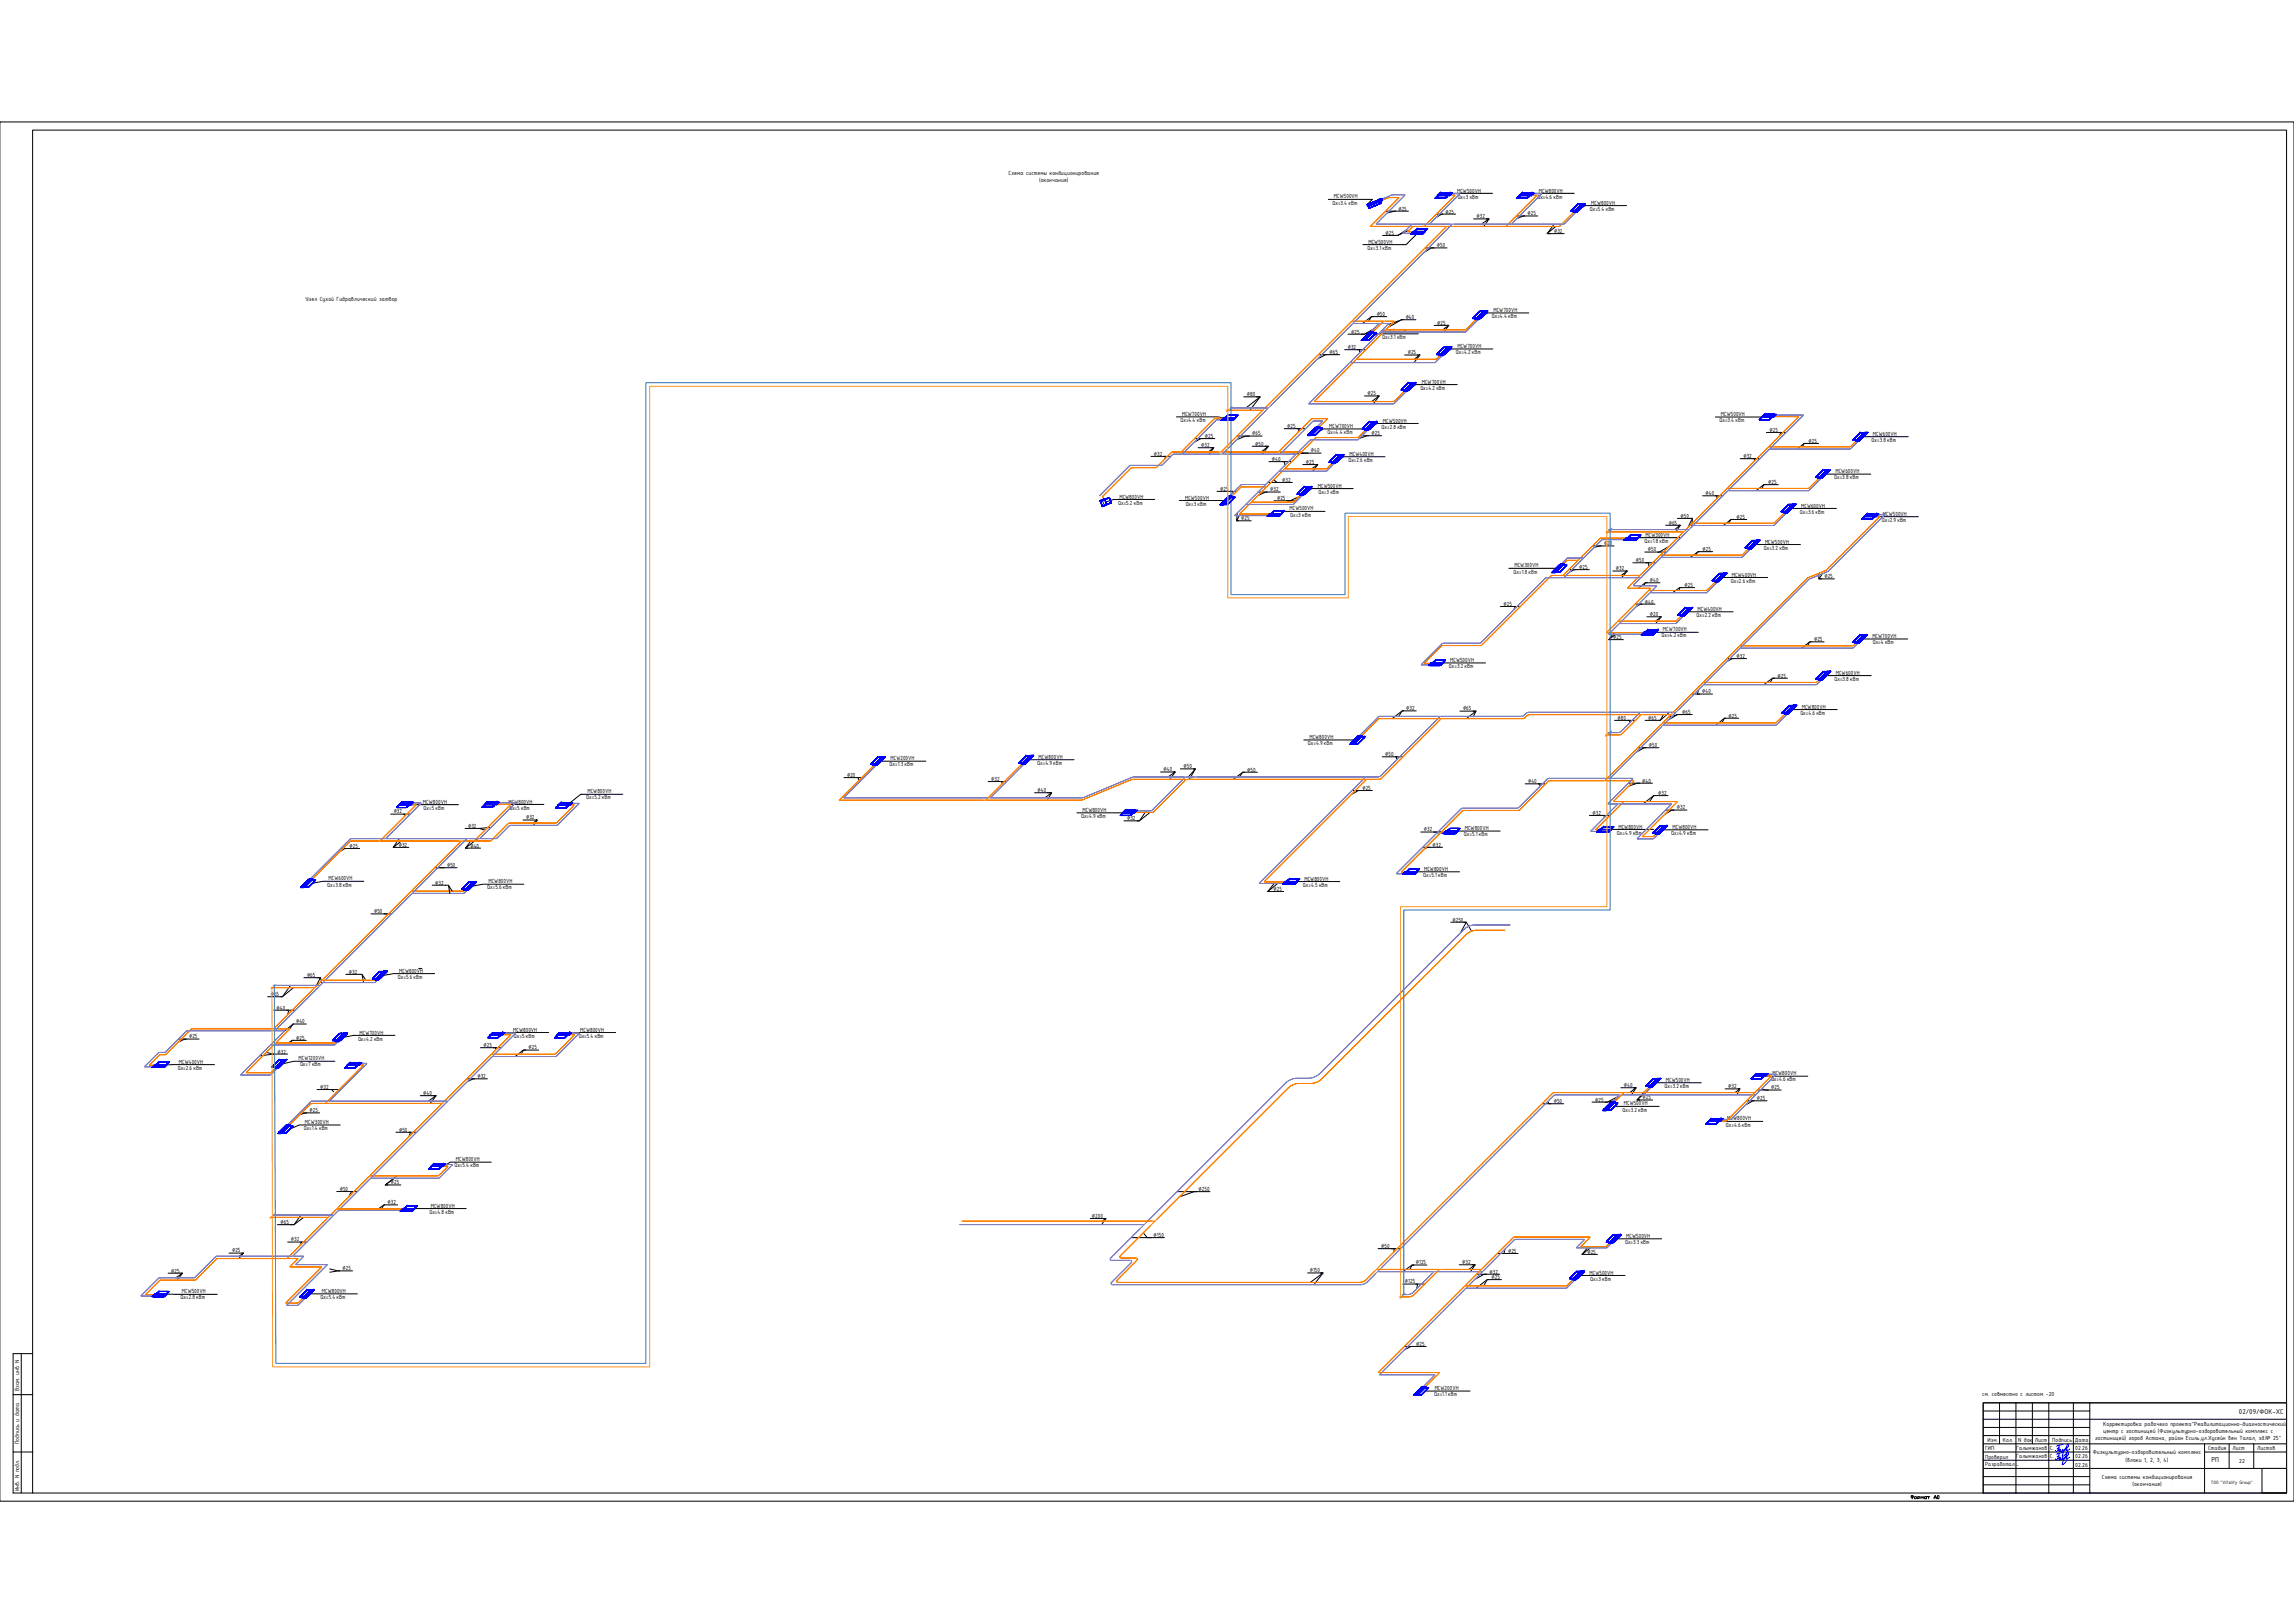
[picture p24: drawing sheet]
<svg xmlns="http://www.w3.org/2000/svg" width="1189mm" height="841mm" viewBox="0 0 1189 841" stroke-linecap="round" stroke-linejoin="round" font-family="sans-serif">
<defs><g id="words">
<text font-size="4.9" x="990" y="778">Формат А0</text>
<g font-size="4">
<text x="1160" y="733">02/09/ФОК-ХС</text>
<text x="1146" y="758">РП</text>
</g>
<g font-size="3.3">
<text x="523" y="91">Схема системы кондиционирования</text>
<text x="538" y="95">(окончание)</text>
<text x="158" y="156">Узел Сухой Гидравлический затвор</text>
<text x="10" y="721" transform="rotate(-90 10 721)">Взам. инв. N</text>
<text x="1027" y="724">см. совместно с листом -20</text>
<text x="1090" y="743">центр с гостиницей (Физкультурно-оздоровительный комплекс с</text>
<text x="1090" y="739">Корректировка рабочего проекта&quot;Реабилитационно-диагностический</text>
<text x="10" y="748" transform="rotate(-90 10 748)">Подпись и дата</text>
<text x="1030" y="747">Изм.</text>
<text x="1038" y="747">Кол.</text>
<text x="1046" y="747">N док Лист</text>
<text x="1064" y="747">Подпись Дата</text>
<text x="1086" y="746">гостиницей) город Астана, район Есиль,ул.Хусейн бен Талал, зд.№ 25&quot;</text>
<text x="1029" y="756">Проверил</text>
<text x="1029" y="752">ГИП</text>
<text x="1045" y="751">Галымжанов С.</text>
<text x="1045" y="756">Галымжанов С.</text>
<text x="1075" y="751">02.26</text>
<text x="1075" y="756">02.26</text>
<text x="1085" y="753">Физкультурно-оздоровительный комплекс</text>
<text x="1144" y="751">Стадия</text>
<text x="1157" y="751">Лист</text>
<text x="1170" y="751">Листов</text>
<text x="1045" y="760">-</text>
<text x="1075" y="760">02.26</text>
<text x="1102" y="757">(блоки 1, 2, 3, 4)</text>
<text x="1160" y="758">22</text>
<text x="1089" y="766">Схема системы кондиционирования</text>
<text x="10" y="773" transform="rotate(-90 10 773)">Инв. N подл.</text>
<text x="1105" y="770">(окончание)</text>
</g>
<text font-size="3.2" x="1029" y="760">Разработал</text>
<g font-size="3">
<text x="755" y="100">MCW500VH</text>
<text x="797" y="100">MCW800VH</text>
<text x="691" y="106">Qх=3.4 кВт</text>
<text x="691" y="103">MCW500VH</text>
<text x="755" y="103">Qх=3 кВт</text>
<text x="797" y="103">Qх=4.6 кВт</text>
<text x="825" y="106">MCW800VH</text>
<text x="725" y="109">⌀25</text>
<text x="749" y="111">⌀25</text>
<text x="765" y="113">⌀32</text>
<text x="792" y="112">⌀25</text>
<text x="824" y="109">Qх=5.4 кВт</text>
<text x="718" y="122">⌀25</text>
<text x="805" y="121">⌀32</text>
<text x="709" y="129">Qх=3.1 кВт</text>
<text x="709" y="126">MCW500VH</text>
<text x="745" y="128">⌀50</text>
<text x="774" y="162">MCW700VH</text>
<text x="713" y="164">⌀50</text>
<text x="728" y="165">⌀40</text>
<text x="773" y="165">Qх=4.4 кВт</text>
<text x="700" y="173">⌀25</text>
<text x="717" y="173">MCW500VH</text>
<text x="745" y="168">⌀25</text>
<text x="716" y="176">Qх=3.1 кВт</text>
<text x="689" y="184">⌀65</text>
<text x="698" y="181">⌀32</text>
<text x="730" y="184">⌀25</text>
<text x="755" y="184">Qх=4.2 кВт</text>
<text x="755" y="180">MCW700VH</text>
<text x="736" y="202">Qх=4.2 кВт</text>
<text x="737" y="199">MCW700VH</text>
<text x="646" y="205">⌀80</text>
<text x="709" y="205">⌀25</text>
<text x="613" y="216">MCW700VH</text>
<text x="892" y="216">MCW500VH</text>
<text x="612" y="219">Qх=4.4 кВт</text>
<text x="667" y="222">⌀25</text>
<text x="689" y="222">MCW700VH</text>
<text x="717" y="219">MCW500VH</text>
<text x="891" y="219">Qх=3.4 кВт</text>
<text x="624" y="227">⌀25</text>
<text x="649" y="226">⌀65</text>
<text x="688" y="225">Qх=4.4 кВт</text>
<text x="711" y="225">⌀25</text>
<text x="716" y="222">Qх=2.8 кВт</text>
<text x="917" y="224">⌀25</text>
<text x="971" y="226">MCW600VH</text>
<text x="623" y="232">⌀32</text>
<text x="651" y="231">⌀50</text>
<text x="937" y="229">⌀25</text>
<text x="970" y="229">Qх=3.8 кВт</text>
<text x="598" y="236">⌀32</text>
<text x="659" y="239">⌀40</text>
<text x="679" y="234">⌀40</text>
<text x="699" y="239">Qх=2.6 кВт</text>
<text x="699" y="236">MCW400VH</text>
<text x="903" y="237">⌀32</text>
<text x="677" y="240">⌀25</text>
<text x="951" y="245">MCW600VH</text>
<text x="665" y="250">⌀32</text>
<text x="916" y="251">⌀25</text>
<text x="951" y="248">Qх=3.8 кВт</text>
<text x="632" y="254">⌀25</text>
<text x="658" y="255">⌀32</text>
<text x="683" y="253">MCW500VH</text>
<text x="683" y="256">Qх=3 кВт</text>
<text x="884" y="257">⌀40</text>
<text x="579" y="261">Qх=5.2 кВт</text>
<text x="580" y="258">MCW800VH</text>
<text x="614" y="259">MCW500VH</text>
<text x="614" y="262">Qх=3 кВт</text>
<text x="662" y="259">⌀25</text>
<text x="933" y="263">MCW600VH</text>
<text x="643" y="270">⌀25</text>
<text x="668" y="265">MCW500VH</text>
<text x="669" y="268">Qх=3 кВт</text>
<text x="871" y="268">⌀50</text>
<text x="900" y="269">⌀25</text>
<text x="933" y="266">Qх=3.6 кВт</text>
<text x="976" y="267">MCW500VH</text>
<text x="865" y="272">⌀65</text>
<text x="975" y="270">Qх=2.9 кВт</text>
<text x="852" y="281">Qх=1.8 кВт</text>
<text x="853" y="278">MCW300VH</text>
<text x="915" y="282">MCW500VH</text>
<text x="831" y="283">⌀20</text>
<text x="854" y="286">⌀50</text>
<text x="882" y="286">⌀25</text>
<text x="914" y="285">Qх=3.2 кВт</text>
<text x="848" y="291">⌀50</text>
<text x="784" y="297">Qх=1.8 кВт</text>
<text x="785" y="294">MCW300VH</text>
<text x="818" y="295">⌀25</text>
<text x="837" y="296">⌀32</text>
<text x="898" y="299">MCW400VH</text>
<text x="945" y="300">⌀25</text>
<text x="855" y="302">⌀40</text>
<text x="873" y="304">⌀25</text>
<text x="897" y="302">Qх=2.6 кВт</text>
<text x="779" y="314">⌀25</text>
<text x="852" y="313">⌀40</text>
<text x="880" y="317">MCW400VH</text>
<text x="855" y="319">⌀20</text>
<text x="879" y="320">Qх=2.2 кВт</text>
<text x="862" y="327">MCW700VH</text>
<text x="836" y="331">⌀25</text>
<text x="861" y="330">Qх=4.2 кВт</text>
<text x="940" y="332">⌀25</text>
<text x="970" y="331">MCW700VH</text>
<text x="971" y="334">Qх=4 кВт</text>
<text x="900" y="341">⌀32</text>
<text x="751" y="346">Qх=3.2 кВт</text>
<text x="752" y="343">MCW500VH</text>
<text x="921" y="351">⌀25</text>
<text x="951" y="353">Qх=3.8 кВт</text>
<text x="951" y="350">MCW600VH</text>
<text x="882" y="359">⌀40</text>
<text x="729" y="368">⌀32</text>
<text x="758" y="368">⌀65</text>
<text x="872" y="370">⌀65</text>
<text x="896" y="372">⌀25</text>
<text x="933" y="370">Qх=4.6 кВт</text>
<text x="934" y="367">MCW800VH</text>
<text x="838" y="373">⌀80</text>
<text x="854" y="373">⌀65</text>
<text x="679" y="383">MCW800VH</text>
<text x="678" y="386">Qх=4.9 кВт</text>
<text x="855" y="387">⌀50</text>
<text x="461" y="394">MCW200VH</text>
<text x="538" y="393">MCW800VH</text>
<text x="718" y="392">⌀50</text>
<text x="461" y="397">Qх=1.3 кВт</text>
<text x="538" y="396">Qх=4.9 кВт</text>
<text x="603" y="400">⌀40</text>
<text x="613" y="398">⌀50</text>
<text x="646" y="400">⌀50</text>
<text x="439" y="403">⌀20</text>
<text x="514" y="405">⌀32</text>
<text x="792" y="406">⌀40</text>
<text x="851" y="405">⌀40</text>
<text x="304" y="411">MCW800VH</text>
<text x="538" y="410">⌀40</text>
<text x="706" y="409">⌀25</text>
<text x="859" y="412">⌀32</text>
<text x="219" y="417">MCW800VH</text>
<text x="220" y="420">Qх=5 кВт</text>
<text x="264" y="416">MCW800VH</text>
<text x="264" y="420">Qх=5 кВт</text>
<text x="304" y="414">Qх=5.2 кВт</text>
<text x="869" y="419">⌀32</text>
<text x="204" y="422">⌀32</text>
<text x="273" y="425">⌀32</text>
<text x="560" y="424">Qх=4.9 кВт</text>
<text x="561" y="421">MCW800VH</text>
<text x="584" y="425">⌀32</text>
<text x="825" y="422">⌀32</text>
<text x="243" y="429">⌀32</text>
<text x="738" y="431">⌀32</text>
<text x="759" y="430">MCW800VH</text>
<text x="839" y="429">MCW800VH</text>
<text x="867" y="430">MCW800VH</text>
<text x="759" y="433">Qх=5.1 кВт</text>
<text x="838" y="433">Qх=4.9 кВт</text>
<text x="866" y="433">Qх=4.9 кВт</text>
<text x="181" y="439">⌀25</text>
<text x="207" y="439">⌀32</text>
<text x="244" y="439">⌀40</text>
<text x="742" y="439">⌀32</text>
<text x="232" y="449">⌀50</text>
<text x="738" y="454">Qх=5.1 кВт</text>
<text x="738" y="451">MCW800VH</text>
<text x="170" y="459">Qх=3.8 кВт</text>
<text x="170" y="456">MCW600VH</text>
<text x="226" y="458">⌀32</text>
<text x="253" y="461">Qх=5.6 кВт</text>
<text x="253" y="458">MCW800VH</text>
<text x="660" y="462">⌀25</text>
<text x="675" y="459">Qх=4.5 кВт</text>
<text x="676" y="456">MCW800VH</text>
<text x="194" y="473">⌀50</text>
<text x="753" y="478">⌀250</text>
<text x="159" y="506">⌀65</text>
<text x="181" y="505">⌀32</text>
<text x="206" y="507">Qх=5.6 кВт</text>
<text x="207" y="504">MCW800VH</text>
<text x="140" y="516">⌀65</text>
<text x="143" y="523">⌀40</text>
<text x="153" y="530">⌀40</text>
<text x="98" y="538">⌀25</text>
<text x="154" y="539">⌀25</text>
<text x="186" y="539">Qх=4.2 кВт</text>
<text x="186" y="536">MCW700VH</text>
<text x="266" y="535">MCW800VH</text>
<text x="266" y="538">Qх=5 кВт</text>
<text x="300" y="538">Qх=5.4 кВт</text>
<text x="301" y="535">MCW800VH</text>
<text x="144" y="546">⌀32</text>
<text x="251" y="543">⌀25</text>
<text x="274" y="544">⌀25</text>
<text x="93" y="551">MCW400VH</text>
<text x="155" y="550">MCW1200VH</text>
<text x="92" y="554">Qх=2.6 кВт</text>
<text x="156" y="553">Qх=7 кВт</text>
<text x="919" y="557">MCW800VH</text>
<text x="247" y="559">⌀32</text>
<text x="842" y="563">⌀40</text>
<text x="863" y="564">Qх=3.2 кВт</text>
<text x="863" y="561">MCW500VH</text>
<text x="896" y="564">⌀32</text>
<text x="918" y="560">Qх=4.6 кВт</text>
<text x="166" y="564">⌀32</text>
<text x="219" y="567">⌀40</text>
<text x="851" y="570">⌀25</text>
<text x="918" y="565">⌀25</text>
<text x="805" y="572">⌀50</text>
<text x="827" y="571">⌀25</text>
<text x="841" y="576">Qх=3.2 кВт</text>
<text x="842" y="573">MCW500VH</text>
<text x="911" y="570">⌀25</text>
<text x="160" y="576">⌀25</text>
<text x="895" y="581">MCW800VH</text>
<text x="157" y="586">Qх=1.4 кВт</text>
<text x="158" y="583">MCW300VH</text>
<text x="207" y="586">⌀50</text>
<text x="894" y="584">Qх=4.6 кВт</text>
<text x="236" y="605">Qх=5.4 кВт</text>
<text x="236" y="602">MCW800VH</text>
<text x="176" y="617">⌀50</text>
<text x="203" y="614">⌀25</text>
<text x="621" y="617">⌀250</text>
<text x="201" y="624">⌀32</text>
<text x="223" y="629">Qх=4.8 кВт</text>
<text x="223" y="626">MCW800VH</text>
<text x="145" y="634">⌀65</text>
<text x="566" y="631">⌀200</text>
<text x="598" y="641">⌀150</text>
<text x="843" y="641">MCW500VH</text>
<text x="151" y="643">⌀32</text>
<text x="716" y="647">⌀50</text>
<text x="842" y="645">Qх=3.3 кВт</text>
<text x="120" y="649">⌀25</text>
<text x="782" y="649">⌀25</text>
<text x="823" y="650">⌀25</text>
<text x="89" y="659">⌀25</text>
<text x="177" y="658">⌀25</text>
<text x="679" y="659">⌀150</text>
<text x="734" y="655">⌀125</text>
<text x="758" y="655">⌀32</text>
<text x="772" y="660">⌀32</text>
<text x="728" y="665">⌀125</text>
<text x="773" y="663">⌀25</text>
<text x="824" y="660">MCW500VH</text>
<text x="824" y="664">Qх=3 кВт</text>
<text x="94" y="670">MCW500VH</text>
<text x="167" y="670">MCW800VH</text>
<text x="94" y="673">Qх=2.8 кВт</text>
<text x="166" y="673">Qх=5.4 кВт</text>
<text x="734" y="697">⌀25</text>
<text x="743" y="724">Qх=1.1 кВт</text>
<text x="744" y="720">MCW200VH</text>
</g>
<text font-size="2.6" x="1146" y="769">ТОО &quot;Vitality Group&quot;</text>
</g></defs>
<g fill="none" stroke="#000" stroke-width=".52">
<path d="M0 63h1189v715h-1189M17 67h1168v707h-1168zM1028 727h157v47h-157zM1028 740h55M1028 735h157M1028 731h55M1036 727v21M1045 727v47M1053 727v21M1062 727v47M1075 727v47M1083 727v47"/>
<path d="M1185 727h-157v47M1028 757h55M1028 748h157M1028 752h55M1028 744h55M1143 752h42M1143 748v26M1155 748v13M1168 748v13M1028 769h55M1028 765h55M1028 761h157"/>
</g>
<path d="M11 701v73M17 701h-10v73h10M7 723h10M7 752h10" fill="none" stroke="#000" stroke-width=".52"/>
<!-- layer: 0 -->
<path d="M1067 749l-1 3h-1M1067 751h1v1h-1v-1M1067 753l-1 3h-1M1067 755l1 1h-1v-1v1M1068 750l-2 1M1068 754l-2 1M1069 748l-3 1M1069 753l-3 1M1073 751l-2 1-1-1h1v1l-2 3 1-3 1-4 1 1v1l-3 2v-1v1h-1v-1M1073 755l-2 1-1-1 1 1v1l-2 2 1-2 1-4h1v1l-3 2v-1l-1 1v-1" fill="none" stroke="#00f" stroke-width=".52"/>
<path d="M1172 761h13v13h-13z" fill="none" stroke="#000" stroke-width=".52"/>
<!-- layer: P-PIPE-IDEN -->
<g fill="none" stroke="#000" stroke-width=".52">
<path d="M718 109h5M723 109l-4 1M723 109h7M729 119l-5 3h-1M730 119l-7 3M744 111h4M748 111l-3 2M748 111h6M764 113h6M770 113h2l-4 3M770 113h2l-3 4M786 112h4"/>
<path d="M790 112l-4 1M790 112h7M805 116l-3 5h2M806 117l-4 4h2M717 122h6M739 128h4M743 128h-1l-4 3M743 128h7M804 121h7M699 173h6M712 164h-1l-2 2M712 164h-1l-5 4"/>
<path d="M712 164h7M712 170l-5 3h-2M713 171l-6 2h-2M727 166l-7 4M727 166l-8 2M727 166h7M743 169h7M750 169h1l-3 2M750 169h1l-3 3M683 184h5M688 184l-5 2M688 184h6"/>
<path d="M697 181h7M704 181h1v2M704 181h4M728 184h7M735 184h1l-3 2M735 184h1l-3 4M645 206h6M651 206h2l-7 5M651 206h2l-5 7M707 205h7M714 205h1l-4 3M714 205h1l-3 4"/>
<path d="M596 237h7M603 237h1l-1 1M603 237h4M619 227h4M621 232h7M623 227l-4 2M623 227h7M628 232h1l-3 2M628 232h1l-2 3M641 226h6M647 226h-2l-4 2M647 226h7"/>
<path d="M649 231h7M656 231h1l-3 3M656 231h1l-3 4M658 239h6M664 239h2v2M664 239h5M666 222h6M671 234l7 1M672 222h1v2M672 222h5M678 235h-8M678 235h7"/>
<path d="M705 226h4M709 226l-4 1M709 226h7M902 238h7M909 238h1l-1 1M909 238h3M915 224h7M922 224h1l-1 2M922 224h4M936 230h-1l-1 2M936 230l-5 3M936 230h6"/>
<path d="M631 255h7M638 255h1v1M638 255h3M652 255h5M657 255l-5 2M657 255h7M657 250h6M660 249l2 1h1M660 259h7M663 250h7M667 259h5M673 257l-4 2h-2"/>
<path d="M675 241h7M682 241h1l-3 2M682 241h1l-3 3M882 257h7M889 257h1v1M889 257h4M915 251h-1l-1 2M915 251h-1l-4 3M915 251h7M641 266v4h1M642 270h6M643 266l-2 4h1"/>
<path d="M863 272h7M869 269h7M870 272h1l-3 2M870 272h1l-2 4M876 269h1v4M876 269h1l-2 4M898 269h-1l-1 2M898 269h-1l-4 3M898 269h7M813 295h4M817 295l-4 1M817 295h7"/>
<path d="M825 283h5M830 283l-4 1M830 283h6M836 296h7M843 296l-3 2M843 296l-3 3M846 292h7M852 286h7M853 292h1v2M853 292h5M859 286h5M865 283l-6 3"/>
<path d="M881 286h-1l-1 2M881 286h-1l-4 3M881 286h7M943 297v3h1M944 300h7M945 297l-2 3h1M778 314h6M784 314h1l-1 2M784 314h4M847 313h4M851 313l-3 1M851 313h7"/>
<path d="M853 302l-1 2M853 302l-4 3M853 302h7M853 320h7M860 320h1l-3 2M860 320h1l-3 3M871 304l-1 2M871 304l-4 3M871 304h7M834 331h7M837 328l-3 3M837 329l-3 2"/>
<path d="M939 333h-1l-1 2M939 333l-5 3M939 333h6M877 360h4M880 357v3h1M881 360h6M895 341h3M898 341l-3 2M898 341h7M920 351h-1l-1 3M920 351h-1l-5 4M920 351h6"/>
<path d="M727 368l-2 3M727 368l-6 4M727 368h7M757 368h6M763 368h2l-1 3M763 368h2l-5 4M837 373h7M844 373l1 2M844 373h4M853 373h6M862 370l-2 3h-1M865 369l-5 4h-1"/>
<path d="M870 370l-6 3M870 370l-5 2M870 370h7M894 372l-2 3M894 372l-5 4M894 372h7M612 398h7M619 398h1l-4 5M619 398h1l-4 6M716 392h7M723 392h1v2M723 392h4"/>
<path d="M849 387h4M853 387l-5 3M853 387h7M437 403h7M444 403h1v1M444 403h4M512 405h7M519 405v2M519 405h3M536 411h7M543 411h2l-3 2M543 411h2l-2 4"/>
<path d="M601 400h7M608 400h1l-4 3M608 400h1l-3 4M645 400h-1l-2 3M645 400l-6 4M645 400h7M701 410h3M704 410l-4 2M704 410h7M790 406h7M797 406h1v2M797 406h4"/>
<path d="M844 406h6M850 406l-6 1M850 406h6M858 412h-1l-2 3M858 412l-6 5M858 412h7M863 420h4M867 420h-1l-4 2M867 420h7M177 440h3M180 440l-4 2M180 440h6"/>
<path d="M202 422h7M205 439h7M207 435l-3 4h1M208 436l-4 3h1M209 422h1v1M209 422h4M241 429h7M242 439h7M244 436l-3 3h1M248 435l-7 4h1M248 429l3 1M254 429h-6"/>
<path d="M271 425h7M278 425l-2 1M278 425l-2 3M583 425h6M594 420l-4 5h-1M596 421l-6 4h-1M736 431h7M737 439h4M741 439l-3 1M741 439h7M743 431l4 1M748 431h-5"/>
<path d="M824 423h6M830 423h1v1M830 423h4M224 459h8M225 450h5M227 450h3M230 450h7M661 457l-4 5h1M662 458l-5 4h1M192 474h7M199 474h2M199 474h4"/>
<path d="M234 462l-2-3 1 4M658 462h7M752 478h7M759 478h1l-3 5M759 478h1l3 5M139 516h7M151 511l-5 5M152 512l-6 4M157 507h7M164 507h2l-2 4M164 507h2l1 3M179 505h9v4"/>
<path d="M188 505l2 3M217 502h2M92 538h4M96 538l-4 2M96 538h7M142 523h7M149 523h1l-1 3M149 523h4M152 539l-3 1M152 539l-2 2M152 539h7M152 531l-2 2"/>
<path d="M152 531l-5 3M152 531h7M138 545l4 1M142 546l-8 1M142 546h7M242 559h4M246 559l-4 1M246 559h7M249 543h7M256 543h1v1M256 543h4M272 544h-1l-1 2"/>
<path d="M272 544h-1l-4 3M272 544h7M155 577h4M159 577l-4 1M159 577h7M164 565h7M171 565l2 1M171 565h5M218 568h7M225 568h1l-4 3M225 568h1l-3 4M799 572h5"/>
<path d="M802 571l1 1h1M804 572h6M825 571h7M838 570l-6 1M838 568l-5 3h-1M840 564h7M847 564h1l-3 2M847 564h1l-3 3M850 570h6M852 566l-4 4h2M854 565l-6 5h2M894 564h7"/>
<path d="M901 564h1l-3 2M901 564h1l-2 3M905 570h4M909 570l-4 3M909 570h7M911 565h5M913 564l3 1M916 565h7M205 587h7M212 587h1l-1 2M212 587h4M175 617h6"/>
<path d="M181 617h1l-1 3M181 617h4M201 614h7M204 611l-4 3h1M206 609l-6 5h1M610 618h10M620 618l-9 2M620 618h7M144 635h7M156 630l-4 5h-1M158 631l-6 4h-1M199 624l-3 2"/>
<path d="M199 624l-2 3M199 624h7M565 631h7M572 631h1l-2 2M572 631h1l-2 4M592 639l3 2h2M87 660h7M94 660h1l-4 2M94 660h1l-3 3M119 649h6M125 649h1l-2 2M125 649h1l-2 3"/>
<path d="M149 644h7M156 644l-1 2M156 644h3M171 658l5 1M176 659h-5M176 659h7M586 641h11M597 641h7M678 660h6M684 660h2l-7 4M684 660h2l-5 6M714 647h7"/>
<path d="M721 647h2l-1 2M721 647h5M733 656h-1l-1 2M733 656h-1l-5 3M733 656h6M756 655h7M763 655h2l-4 3M763 655h2l-3 4M776 650h4M780 650h7M780 647l-1 3h1M821 650h7"/>
<path d="M823 646l-3 4h1M824 647l-4 3h1M727 665h7M734 665h1l-1 3M734 665h4M765 660h5M770 660h-1l-5 3M770 660h7M771 663l-2 3M771 663l-6 5M771 663h7M728 698h4"/>
<path d="M732 698h-1l-3 2M732 698h7"/>
</g>
<!-- layer: M-EQPM-IDEN -->
<g fill="none" stroke="#000" stroke-width=".52">
<path d="M688 103h23l-2 2M773 100h-21l-1 1M816 100h-21l-1 1M843 107h-21l-3 1M734 121l-5 6h-23M735 173h-21l-2 1M792 162h-21l-2 1M755 199h-21l-2 1M774 181h-22l-2 1M610 216h21l3 1M735 219h-21l-2 2M889 216h24"/>
<path d="M707 222h-21l-2 2M718 237h-21l-3 1M966 226h23M598 259h-21l-3 1M611 259h24M701 253h-21l-2 1M946 246h24M687 265h-22l-1 1M849 279h22M929 263h23M972 268h22M782 294h24"/>
<path d="M893 299h23M910 282h23M875 317h23M858 328h22M966 331h23M748 344h22M947 350h23M929 368h23M457 394h23M533 394h24M676 383h26M238 417h-25"/>
<path d="M282 417h-25M323 412h-22l-6 4M558 421h24M756 431h21M835 430h22M862 430h23M189 457h-22l-5 1M271 458h-21l-5 1M672 457h22M734 452h22M225 505h-21h-5M205 537h-22l-5 1"/>
<path d="M284 535h-21l-3 1M319 535h-21l-3 1M111 552h-24M174 550h-22l-5 1M915 558h22M837 573h23M859 561h23M176 583h-21l-5 2M892 581h22M255 602h-22l-3 2M215 626h27M838 642h23"/>
<path d="M87 671h26M161 670h24M819 661h23M739 721h23"/>
</g>
<!-- layer: P-PIPE-CNTR -->
<g fill="none" stroke="#8080c0" stroke-width=".52">
<path d="M716 103l5-2-6 3M728 101h-6h6M728 101l-15 15 15-15M731 116h-18h18M731 116h1M732 116h-1M741 116h-9h9M741 116h.1M751 116h-10h10M751 116h3M752 100h4h-4M752 116l-50 51 50-51"/>
<path d="M753 116h-1M756 101l-15 15 15-15M783 116h-29h29M783 116h1M784 116h-1M794 100h5h-5M799 101l-15 15 15-15M810 116h-26h26M811 116l6-6-6 6M817 110h.1M727 121l4-5-4 5M732 121h-5h5"/>
<path d="M701 168l-43 42 43-42M701 168h1M702 167l-1 1M710 172l4-4-4 4M710 172h.1M714 168h-12h12M714 168h2M715 173l-15 15 15-15M715 168h-1M715 172h1M716 172l-1 1M719 168h-3h3"/>
<path d="M719 168l-3 4 3-4M759 172h-43h43M760 172l6-7-6 7M767 165h-1M699 188l-21 21 21-21M700 188h.1M700 188h-1M743 188h-43h43M744 188l4-4-4 4M748 184h.1M630 218l-17 17 17-17M633 218h-2h3"/>
<path d="M638 211h2M639 211l-2 1M657 211h-18h18M657 211h.1M658 210l-2 2M678 209h44h-44M680 218l-16 17 16-17M681 218h4h-4M723 209l6-6-6 6M729 202v1M920 215h14h-14M608 236l-6 5 6-5"/>
<path d="M612 235h-4h4M612 235h1M613 235h.1M632 235h-19h19M632 235h3M634 235l22-23-22 23M634 235h-1M635 235h28h-28M663 235h1M664 235h-1M664 235h7h-7M671 235h1"/>
<path d="M671 236l-8 8 8-8M672 235l-1 1M679 228l-7 7 7-7M682 221l3-3-3 4M692 240l-4 4 4-4M703 228h-24h24M704 228l5-5-5 5M709 222v1M917 233h.1M918 232l16-17-16 17M918 232l-1 1M959 233h-42h42"/>
<path d="M959 232l4-4-4 4M964 228h-1M571 259h.1M585 241l-15 16 15-16M602 241h-16h16M637 257l6-6-6 7M644 251h12h-12M656 251h.1M656 251l6-6-6 6M663 244h24h-24M663 244l-1 1M676 256l-6 5 5-5"/>
<path d="M896 254h41h-41M896 254l21-21-21 21M896 254l-1 1M938 254l6-6-6 6M944 247v1M640 267l5-5-5 5M646 261h.1M646 261l10-10-10 10M646 261l-1 1M657 267h-17h18M670 261h-24h24M830 280l-9 9 9-9"/>
<path d="M831 280h11h-11M834 274h2M835 274l-1 1M842 280h1M875 274h-40h40M875 274h.1M876 273h1h-1M876 273l-2 2M877 272h1M878 272l17-17-17 17M878 272l-1 1M919 272h-41h41"/>
<path d="M920 272l6-6-6 6M926 265v1M973 267h4h-4M801 300l-34 33 34-33M809 293h.1M810 299h-9h9M810 299h1M811 299h.1M811 299h39h-39M812 289l-3 4 3-4M820 289h-7h7M820 289h1"/>
<path d="M821 289l-10 10 10-10M821 289h.1M850 299h.1M851 299l10-10-10 10M851 299l-1 1M861 289h.1M861 289l13-14-13 14M902 289h-41h41M903 289l4-5-4 5M908 284h-1M947 296l-9 4 9-4M948 296l29-29-29 29"/>
<path d="M847 303l3-3-3 3M855 307h1M855 307l3-3-3 3M855 307h.1M858 304h-11h11M873 319h.1M884 307h-28h28M885 307l5-6-5 6M891 301h-1M937 300l-35 35 35-35M747 334l-10 10 10-10M767 333h-19h19"/>
<path d="M834 328l5-4-5 4M839 323h1M839 323l16-16-16 16M839 323v1M851 329h-17h18M868 323h-28h28M869 323l4-4-4 4M902 336l-19 18 19-18M902 336h.1M902 335v1M960 336h-58h58M961 336l2-3-2 3"/>
<path d="M963 333h.1M737 345h4h-4M741 345h.1M883 355l-13 13 13-13M883 355h.1M883 354v1M941 355h-58h58M944 352l-2 3 2-3M714 372l-10 9 10-9M745 371h-30h32M746 372l-30 30 30-30M746 371v1"/>
<path d="M747 371h42h-42M790 371l1-1-1 1M833 380h3M835 379l-1 1M839 380h-4h4M850 369h-58h58M850 369h1M850 370l-10 9 10-9M850 369v1M862 376h58h-58M862 376l-1 1M868 369h-17h17"/>
<path d="M868 369h1M868 370l-6 6 6-6M870 368l-2 2M927 369l-6 7 5-6M454 396l-17 17 17-17M454 396h.1M531 396l-17 17 17-17M531 395v1M704 381v1M213 416h1M218 416h-4h4M218 416l-18 18 18-18"/>
<path d="M258 416h.1M267 416h-9h9M267 416l-18 18 18-18M296 416h.1M296 416h4h-4M437 413h75h-75M512 413h2M514 413h-1M514 413h47h-47M587 403l-25 10 25-10M588 403h26h-26M614 403h1"/>
<path d="M614 403l-17 17 17-17M615 403h4h-4M619 403h1M620 402v1M620 403h87h-87M707 403h1M708 403h.1M714 403h-6h6M757 419l-12 12 12-12M786 419h-28h28M802 404l-15 14 15-14M803 403h31h-31"/>
<path d="M834 416l12-12-12 12M834 403h1M835 403l26-26-26 26M835 403h-1M835 403h11h-11M838 417h-4h4M838 417h1M839 417h-1M866 417h-27h27M182 435h17h-17M199 435h1M200 434v1"/>
<path d="M200 435h41h-41M241 435h2M242 435l-28 28 28-28M242 435h.1M248 435h-5h5M248 435h2M249 434v1M257 435h-7h7M258 434l6-6-6 6M265 428h23h-23M289 427l11-10-11 10M588 420h1"/>
<path d="M596 420h-7h7M745 432h.1M745 431l-1 1M748 432h-3h4M825 431l13-14-13 14M825 431h2h-2M827 431h.1M828 431h1M849 434l17-17-17 17M849 435h.1M856 435h-7h7M857 434l2-2-2 2"/>
<path d="M860 432h-1M161 456l20-21-21 21M653 458l55-55-55 55M665 458h-12h13M724 452l20-20-20 20M727 453h-3h3M727 453h1M213 463l-45 45 45-45M214 463h.1M214 463h-1M214 463h26h-26M241 463l1-2-1 2"/>
<path d="M243 461h-1M764 479h19h-19M142 511h1M142 511h1h-1M143 510l-1 1M165 512l-22 22 22-22M165 511h-22h22M165 511h1M166 510l-1 2M167 509l-1 1 1-1M167 509h1M168 508l-1 1"/>
<path d="M194 509h-26h26M195 509l1-1-1 1M196 507v1M96 534l-10 11 10-11M97 534h44h-44M141 534h2M143 534h-1M143 534h4h-4M176 539l-2 2 1-1M261 535h6h-6M267 536l-11 11 11-11M295 535h5h-4"/>
<path d="M80 553h-5h5M82 546l-7 7 7-7M85 545h-2h2M125 557l15-15-15 15M140 557h-15h15M140 541h1M140 541l7-7-7 7M140 541v1M141 541h32h-32M144 553l-4 4 4-4M186 551h1M187 551h3h-3"/>
<path d="M190 551l-19 19 19-19M255 548l-22 22 22-22M255 547h1M256 547l-1 1M288 547h-32h32M288 547l12-11-12 11M672 559h6h-6M684 556l75-74-75 74M915 557h1M920 557h-4h4M161 571l-12 12 12-12M170 571h-8h8"/>
<path d="M170 571h1M171 570v1M232 571h-61h61M232 571h.1M232 571l-40 39 40-39M233 570l-1 1M806 567h33h-33M835 571l4-3-4 4M839 567h1M839 567v1M840 567h11h-11M851 567h2"/>
<path d="M852 567h.1M853 567h57h-57M856 563l-4 4 4-4M910 567h.1M910 568l-13 12 13-12M910 567l10-10-10 10M910 567v1M149 583h-1M892 580h.1M897 580h-5h5M192 611h1M192 610v1"/>
<path d="M227 611h-34h34M230 603h4h-4M234 604l-6 6 6-6M141 630h2M142 629l-1 1M142 630h30h-30M172 631l-20 20 20-20M172 630h1M173 629l2-1-2 1M173 629l-1 2M175 627h1M176 626l16-15-16 15"/>
<path d="M176 626l-1 2M208 627h-32h32M208 627h.1M591 635h-94h94M591 635h2M594 633l73-72-73 72M594 633l-3 4M112 651l-11 11 11-11M151 651h-39h39M151 651h2M152 651h.1M153 655l4-4-4 4"/>
<path d="M157 651h-4h4M169 655h-16h16M576 652l15-15-15 15M576 653h9h-9M713 660l-4 4 4-4M714 659h1M715 659h27h-27M716 657l89-89-89 89M716 657l-3 3M742 659h4M743 659l-1 1M746 659h22h-22"/>
<path d="M768 659h.1M768 659l-8 8 8-8M769 658l16-16-16 16M769 658l-1 1M785 642h36h-36M817 647h15h-15M821 642l-4 4 4-4M833 646l3-2-3 2M836 644h.1M79 672h-6h7M82 662l-9 9 9-9M100 662h-17h17"/>
<path d="M149 676l20-20-20 20M149 676h5h-5M159 672l-4 4 3-4M576 664l10-9-10 9M705 666h-128h128M726 671h3M728 671h1h-1M728 670l-1 2M729 671h1h-1M732 670l10-10-10 10M759 668l-44 44 44-44M760 668h.1"/>
<path d="M760 667l-1 1M760 668h52h-52M812 667l4-4-4 4M817 663h-1M715 712h28h-28M737 719h.1M744 713l-7 6 7-6"/>
</g>
<g fill="none" stroke="#ff8000" stroke-width=".52">
<path d="M710 117l15-14-15 14M710 117h21h-21M716 104l4-2-4 2M720 102h5h-5M730 120l2-2-2 2M731 117h2M732 117v1M733 117h5h-5M738 117h.1M738 117h11h-11M749 117h2M749 118l-47 48 47-48"/>
<path d="M750 117l-1 1M751 101h3h-3M754 101l-16 16 16-16M780 117h-29h29M780 117h1M781 117h-1M793 101h3h-2M796 101l-15 16 15-16M808 117h-27h27M809 117l7-7-7 7M816 110h.1M733 120h-3h3"/>
<path d="M700 167l-45 45 45-45M701 166h.1M702 166l-2 1M711 172l6-5-6 5M711 172h.1M717 166h-16h16M717 166h1M717 166v1M718 172l-15 14 15-14M718 171h1M718 171v1M722 166h-4h4"/>
<path d="M722 167l-4 4 4-4M759 171h-40h40M760 171l5-6-5 6M765 165h.1M702 187l-21 21 21-21M703 186h.1M703 186l-1 1M744 186h-41h41M747 184l-2 2 2-2M629 217l-17 17 17-17M634 217h-4h5M635 213h3"/>
<path d="M637 212l-1 1M654 213h-16h16M654 213h.1M655 212l-2 2M680 217l-17 17 17-17M680 217h8h-8M681 208h41h-41M723 208l5-5-5 5M728 202v1M919 216h13h-13M932 216l-15 15 15-15M607 234l-8 8 8-8"/>
<path d="M612 234h-4h4M612 234h.1M632 234h-20h20M632 234h2M633 234l20-20-20 20M633 234h.1M662 234h-28h28M662 234h2M663 234h.1M674 234h-10h10M674 234h.1M675 233l7-6-7 6"/>
<path d="M675 233l-1 2M682 227h22h-22M683 221l5-4-5 5M691 240l-3 3 3-3M704 227l4-4-4 4M708 222v1M916 232l-20 20 20-20M917 232h.1M917 231l-1 1M959 232h-42h42M962 228l-3 3 3-3M571 257l1 2-1-2"/>
<path d="M572 259h.1M586 243l-14 14 14-14M599 242h-12h12M638 257l5-4-5 5M644 252h12h-12M649 260l7-7-7 7M649 260l-1 1M656 252h.1M657 252l8-8-8 8M657 252l-1 1M666 243h.1M666 243l8-8-8 8"/>
<path d="M666 243l-1 1M674 256l-3 4 3-4M687 243h-21h21M895 253l-17 17 17-17M895 253h.1M896 252l-1 1M937 253h-42h42M938 253l5-5-5 5M943 247v1M643 266l5-5-5 5M648 260h1M658 266h-15h16"/>
<path d="M670 260h-21h21M829 279l-11 11 11-11M830 279h13h-13M832 276h2M834 275l-1 1M843 279h.1M872 277l-11 10 11-10M872 276h-38h38M872 276h1M873 275l-1 2M877 271l-4 4 4-4M877 271h42h-42"/>
<path d="M878 270l-1 1M920 271l5-5-5 5M925 265v1M972 268h2h-2M804 298l-36 36 36-36M809 298h-5h5M809 298h1M810 293h.1M810 298h.1M810 298h39h-39M812 291l-2 2 2-2M818 290h-6h6"/>
<path d="M818 290h.1M818 291l-8 7 8-7M818 290v1M849 298h1M850 298l10-10-10 10M850 298l-1 1M860 288h43h-42M861 287l-1 1M903 287l3-3-3 3M907 284h-1M937 300l-35 34 35-34M937 299l9-3-9 3"/>
<path d="M946 295l28-27-28 27M844 304l5-5-5 5M854 306h1M855 306v-1v1M855 306h-1M855 305h-11h11M872 319h-1M884 306h-29h29M885 306l4-5-4 5M890 301h-1M747 335l-9 8 9-8M767 335h-19h19"/>
<path d="M833 328l5-5-5 5M839 322h.1M839 322l15-16-15 16M839 322l-1 1M852 328h-19h19M868 322h-29h29M869 322l2-3-2 3M901 335l-18 18 18-18M902 335h.1M902 334l-1 1M960 335h-58h58M962 333l-1 1 1-1"/>
<path d="M738 344h4h-4M742 344h.1M882 354l-15 15 15-15M883 354h.1M883 353l-1 1M941 354h-58h58M943 352l-1 1 1-1M714 373l-9 8 9-8M715 372h31h-31M746 372h2M746 373l-30 30 30-30M747 372l-1 1"/>
<path d="M748 372h41h-41M791 371l-1 1 1-1M849 370h-56h56M849 370h3M850 371l-9 9 9-9M851 370l-1 1M852 370h13h-13M862 375h58h-58M862 374l-1 1M865 370h1M866 371l-4 3 4-3M867 369l-1 2"/>
<path d="M926 369l-5 5 4-4M453 396l-18 18 18-18M453 396h.1M530 396l-19 18 19-18M530 395v1M705 381v1M832 381h2M834 380l-2 2M839 381h-5h5M212 417h1M215 417h-2h2M216 417l-19 19 19-19"/>
<path d="M257 417h.1M264 417h-7h7M264 417l-18 19 18-19M295 417h.1M295 417h2h-2M435 415h74h-74M509 415h3M511 414v1M512 415h48h-48M561 414l25-10-25 10M587 404h27h-27M614 404h1"/>
<path d="M615 404h-1M615 404h2h-2M617 404h1M618 403l-1 1M618 404h90h-90M708 404h1M708 404h.1M715 404h-6h6M759 420h28h-28M788 420l14-15-14 15M831 405h-28h28M831 405h1"/>
<path d="M832 404l29-29-29 29M832 404v1M837 415h4h-4M841 415h1M841 415v1M842 415h27h-27M846 405h-14h14M847 405l-11 10 11-10M182 436h14h-14M196 436h1M197 436h.1M197 436h41h-41"/>
<path d="M238 436h2M239 436l-26 25 26-25M239 436h.1M240 436h5h-5M245 436h2M246 436h.1M247 436h7h-7M255 436l8-9-8 9M264 426h24h-24M289 426l8-9-8 9M588 421h.1M597 421h-9h9"/>
<path d="M598 421l16-17-16 17M747 432l-21 20 21-20M747 431h1M747 431v1M748 431h1h-1M749 431h1M758 420l-11 11 11-11M827 430l14-14-14 14M827 430h2h-2M829 430h.1M851 433l18-17-18 17M852 434h4h-4"/>
<path d="M857 433l1-1-1 1M859 432h-1M162 456l19-20-20 20M655 457l53-53-53 53M666 457h-11h12M726 452h2h-2M728 452h1M213 462l-45 45 45-45M213 462h1M213 461v1M214 462h26h-26M241 461h.1"/>
<path d="M765 482h15h-15M140 512h1M141 512h1h-1M141 511v1M162 513l-20 20 20-20M162 512h-20h20M162 512h1M163 511l-1 2M167 508l-4 3 4-3M167 508h.1M168 507l-1 1M194 508h-27h27"/>
<path d="M195 508h.1M195 507v1M99 533l-13 13 13-13M141 533h-41h41M141 533h1M142 533h.1M142 533h8h-8M175 539l-1 1M260 536h4h-4M265 536l-10 10 10-10M294 536h3h-2M80 552h-2h3"/>
<path d="M83 547l-5 5 5-5M85 547h-2h2M128 556l14-15-14 15M140 556h-12h12M143 540h.1M143 553l-2 3 2-3M143 540l7-7-7 7M143 540l-1 1M143 540h30h-30M186 552h.1M186 552h2h-2M254 547l-24 24 24-24"/>
<path d="M255 546h.1M255 546l-1 1M287 546h-32h32M288 546l10-10-10 10M685 559l75-75-75 75M914 557h1M918 557h-3h3M162 572h6h-6M168 572h1M169 571l19-19-19 19M169 571v1M169 572h60h-60"/>
<path d="M229 572h.1M229 572l-37 37 37-37M230 571l-1 1M673 561h7h-7M806 566h35h-35M837 571l4-5-5 6M841 566h2M842 566h-1M843 566h8h-8M851 566h2M852 566h.1M853 566h56h-56"/>
<path d="M855 563l-3 3 3-3M909 566h.1M909 566l-14 15 14-15M910 566l8-8-8 8M910 566h-1M150 583l11-11-11 11M891 581h1M894 581h-2h2M191 610l-16 16 16-16M192 609h.1M192 609l-1 1M227 609h-35h35"/>
<path d="M229 604h3h-2M232 604l-5 5 5-5M141 631h-1h1M141 630l-1 1M141 631h29h-29M169 632l-20 20 20-20M170 631h.1M171 630l-2 2M174 627l-3 3 3-3M175 626h.1M175 626l-1 1M209 626h-34h34"/>
<path d="M209 626h.1M596 635l-15 16 15-16M597 633h-98h100M600 632l68-68-68 68M600 632l-4 3M112 652l-10 11 10-11M148 652h-35h35M148 652h2M149 652h.1M150 656l4-4-4 4M151 657h15h-15M154 652h-4h4"/>
<path d="M588 652h-7h7M712 659l-4 4 4-4M713 658h1M716 656l89-89-89 89M716 656l-4 3M745 658h-31h31M745 658h3M746 658l-1 1M767 658h-19h19M767 658h1M767 658l-8 8 8-8M768 657l16-16-16 16"/>
<path d="M768 657l-1 1M785 641h39h-39M820 646h12h-12M824 641l-5 5 5-5M832 646l2-2-2 2M835 644h-1M80 671h-4h5M83 664l-7 7 7-7M101 663h-18h18M148 675l19-18-19 18M148 675h6h-6M157 672l-2 3 2-3"/>
<path d="M579 663l10-10-10 10M705 665h-125h125M725 672h2M726 672h2h-2M727 671l-1 2M728 672h2h-2M733 671l12-12-12 12M759 667l-44 44 44-44M759 666h1M759 666v1M760 666h52h-52M812 666l3-3-3 3"/>
<path d="M816 663h-1M715 711h31h-31M738 719h.1M746 711l-8 8 8-8"/>
</g>
<g fill="none" stroke="#6e8add" stroke-width=".52">
<path d="M713 116h.1M721 101h.1M728 101h.1M756 100h.1M799 100h.1M810 116h1zM727 121h.1M719 168h.1M759 172h1zM743 188h1zM630 218h1zM678 209h.1"/>
<path d="M680 218h1zM685 218h.1M722 209h1zM934 215h.1M608 236v-1zM679 228h.1M703 228h1zM959 233v-1zM585 241h1zM602 241h.1M643 251h1zM687 244h1z"/>
<path d="M937 254h1zM640 267h.1M670 261h.1M830 280h1zM919 272h1zM977 267h.1M801 300v-1zM812 289h1zM902 289h1zM948 296h.1M847 304h.1M858 304h.1"/>
<path d="M884 307h1zM937 300h.1M747 334l1-1zM767 333h.1M834 329h.1M868 323h1zM960 336h1zM737 345h.1M941 355h1zM714 372l1-1zM789 371h1zM791 370l1-1z"/>
<path d="M839 380l1-1zM920 376h1zM218 416h.1M267 416h.1M300 416h.1M437 413h.1M561 413h1zM587 403h1zM714 403l2-1zM757 419h1zM786 419l1-1zM802 404l1-1z"/>
<path d="M834 417h.1M846 403h.1M866 417h.1M181 435h1zM257 435l1-1zM264 428h1zM288 428l1-1zM596 420h1zM825 431h.1M849 435h.1M856 435l1-1zM653 458h.1"/>
<path d="M724 453h.1M240 463h1zM759 482l2-2 3-1-3 1zM194 509h1zM96 534h1zM147 534h.1M267 535h.1M300 535h.1M75 553h.1M82 546l1-1zM85 545h1zM125 557h.1"/>
<path d="M140 557h.1M173 541h1zM190 551h.1M288 547h.1M678 559l3-1 3-2-3 2zM920 557h.1M161 571h1zM667 561l2-2h3h-3zM805 568l1-1zM897 580h.1M227 611l1-1zM234 603h.1"/>
<path d="M112 651h.1M153 655h.1M157 651h.1M169 655h.1M576 652l-1 1h1h-1zM585 653h1v2v-2zM785 642h.1M817 647h.1M821 642h.1M832 647l1-1zM73 672h.1M82 662h1z"/>
<path d="M100 662h1zM149 676h.1M154 676h1zM576 664v1l1 1-1-1zM705 666l4-2zM730 671l2-1zM812 668v-1zM715 712h.1M743 712h.1"/>
</g>
<g fill="none" stroke="#ff7f00" stroke-width=".52">
<path d="M710 117h.1M720 102h.1M725 102h.1M730 120h.1M754 101h.1M796 101h.1M808 117h1zM722 166h.1M759 171h1zM744 186h1zM629 217h1zM680 217h.1"/>
<path d="M681 208h.1M688 217h.1M722 208h1zM932 216h.1M607 234h1zM682 227h.1M704 227h.1M959 232v-1zM571 257h.1M586 243l1-1zM599 242h.1M643 253l1-1z"/>
<path d="M687 243h1zM937 253h1zM643 266h.1M670 260h1zM829 279h1zM919 271h1zM974 268h.1M804 298h.1M812 291v-1zM903 288v-1zM937 300h.1M946 295h.1"/>
<path d="M844 305h.1M855 305h.1M884 306h1zM747 335h1zM767 335l1-1zM833 328h.1M868 322h1zM960 335l1-1zM738 344h.1M941 354l1-1zM714 373l1-1zM789 372h1z"/>
<path d="M791 371l2-1zM920 375l1-1zM839 381l2-1zM215 417h.1M264 417h.1M297 417h.1M435 415h.1M560 415l1-1zM586 404h1zM715 404l1-1zM787 420h1zM802 405h1z"/>
<path d="M837 415h.1M846 405h.1M869 415h.1M181 436h1zM254 436h1zM263 427l1-1zM288 426h1zM597 421h1zM758 420h1zM827 430h.1M852 434h.1M856 434l1-1z"/>
<path d="M655 457h.1M726 452h.1M240 462l1-1zM760 484l2-1 3-1-3 1zM194 508h1zM99 533h1zM150 533h.1M264 536h.1M297 536h.1M78 552h.1M83 547h.1M85 547l1-1z"/>
<path d="M128 556h.1M140 556h1zM173 540h1zM188 552h.1M287 546h1zM918 557h.1M161 572h1zM668 564l2-2 3-1-3 1zM680 561l3-1 2-1-2 1zM805 567l1-1zM894 581h1zM227 609h.1"/>
<path d="M232 604h.1M112 652h1zM151 657h.1M154 652h.1M166 657h.1M581 651h-1l1 1-1-1zM588 652h1v1v-1zM784 641h1zM820 646h.1M824 641h.1M832 646h.1M76 671h.1"/>
<path d="M83 664v-1zM101 663h1zM148 675h.1M154 675h1zM579 663v1l1 1-1-1zM705 665l3-2zM730 672l3-1zM812 666h.1M715 711h.1M746 711h.1"/>
</g>
<!-- layer: M-EQPM -->
<g fill="none" stroke="#00f" stroke-width=".52">
<path d="M708 106l1 1-1-1M708 106l1 1M709 106h.1M709 106v2M709 106l6-3zM709 106l1 2-1-2M709 106l6-3-6 3M709 107h.1M709 106l1 2M709 106v1M709 106l6-3-6 3v1M709 106l6-3v1l-6 2z"/>
<path d="M709 107l7-3-7 3M709 108h1M709 107l6-3-6 3M709 107l1 1-1-1M710 108h.1M710 108l-1-2 1 2M710 108h-1M710 108l6-3-6 3M710 108l6-3zM710 108l6-3-1-1 1 1zM715 103h.1M715 103l-6 3 6-3"/>
<path d="M715 103l1 2zM715 103l-6 3 1 2 6-3-6 3M715 103v1M715 103v1l-6 3 6-3M715 103l1 2-6 3 6-3M715 103l1 2-1-2M715 103l1 2M715 103l-6 3M715 104h.1M715 104h1v-1l-8 3M716 104h.1M716 104h-1"/>
<path d="M716 105h.1M716 105l-6 3 6-3M716 103v1v-1M716 103l-8 3M716 104v-1l-8 3 1 1M733 120h.1M733 120h-1M733 120h5h-5l-1 1M733 120l2-1h5h-5zM733 120l-1 1M734 119h.1M735 119h.1"/>
<path d="M734 119h1M735 119h-1M735 119l-3 2M735 119h5h-5l-3 2M735 119h5h-5M735 119h5zM738 120l-1 1h-5h5M738 120h-5h5M738 120l2-1-2 1M738 120l-1 1M739 120h.1M739 120h-1"/>
<path d="M739 119h.1M740 119h.1M740 119h-5h5M740 119l-3 2M740 119h-5h5l-3 2h-5M740 119l-3 2 3-2M744 103h.1M744 103l3-3-3 3M744 103h5h-5M744 103h5l1-2-1 2zM744 102h.1M745 101h6z"/>
<path d="M745 102h.1M745 101l1-1h7l-2 1h-1M745 101v1M745 101h.1M745 101h5h-5M745 101l-1 2 1-2M746 101h.1M746 101l1-1h4v1zM746 101l1-1-3 3M746 100h7l-2 1 2-1-2 1h-1M746 100l-1 1 1-1M746 100h7"/>
<path d="M746 100l-2 3M747 100h.1M746 100h.1M747 100h5zM747 100l-3 3h5h-5h5h-5zM747 100l-3 3M747 100l-3 3 3-3M747 100h5h-5M747 100h5h-5l-2 1M747 100l-2 1M749 103h.1M749 103h-5h5"/>
<path d="M750 102h.1M750 101h.1M751 101h.1M751 102h.1M751 101v1M751 100h.1M751 100h1M752 100h-5h5M752 100l-2 1h-5h5M752 100l-2 1M752 100h.1M752 100l-3 3z"/>
<path d="M752 100h-5l-3 3h5h-5M752 100h-1M752 100l-3 3h-5h5M752 100l-3 3 3-3M752 100l-3 3M786 103h.1M786 103l3-3-3 3M786 103h5h-5M786 103h5l2-2-2 2zM787 102h.1M787 101h7zM787 101l2-1h6l-1 1"/>
<path d="M787 101v1M787 101h1M788 101h.1M788 101h5h-5M788 101l-2 2 2-2M788 101l1-1h5l-1 1zM788 101l1-1-3 3M789 100h6l-1 1 1-1-1 1h-1M789 100l-2 1 2-1M789 100h6M789 100l-3 3M789 100h.1"/>
<path d="M789 100h5zM789 100l-3 3h5h-5h5h-5zM789 100l-3 3 3-3M789 100h5h-5M789 100h5h-5l-1 1M789 100l-1 1M791 103h.1M791 103h-5h5M792 102h.1M793 101h1M793 101h.1M794 101h.1"/>
<path d="M793 102h.1M793 101v1M794 101l-1 1M794 100h.1M794 100h-5h5M794 100l-1 1h-5h5M794 100l-1 1M794 100l-3 3zM794 100h-5l-3 3h5h-5M794 100l-3 3h-5h5M794 100l-3 3 3-3M794 100l-2 3 2-3"/>
<path d="M794 100l-3 3M814 109h.1M814 110l4-1zM814 109h4M814 109l4-3-4 3h4M814 109l4-3-4 3M814 109l4-3zM814 109h4zM814 109l4-3-4 3h2zM815 109h.1M815 110h.1M815 109v1"/>
<path d="M815 110h1M816 109l3-3-3 3h2M816 109l-1 1h2M816 109h.1M816 109l-1 1M816 110h.1M816 109v1M817 109h.1M817 109v1M817 110h.1M817 109l3-3h1l-3 3zM817 110h-2h2"/>
<path d="M818 106l-4 3 4-3M818 106h3M818 106l-4 3 4-3h3l-3 3M818 106h.1M818 106h3h-3M818 109h.1M818 106h4M818 109l3-3zM818 109h-4l3 1M818 109h-4h4M818 109l3-3-3 3M818 109h-2"/>
<path d="M819 106h.1M819 106h2M819 106l-3 3 3-3M819 106h-1h1M820 106h.1M820 106l-5 4 5-4M820 106h2l-5 4h-2M821 106h.1M821 106l-3 3 3-3M821 106l-3 3M821 106h-3h3M821 106l-3 3z"/>
<path d="M822 106h.1M822 106h-4M822 106h-2h2M822 106l-5 4M731 121l1-1-1 1M731 121h6M732 121h.1M732 121l2-2-2 2M732 121h5zM732 121l3-2-3 2M732 121h5h-5M732 121l3-2z"/>
<path d="M732 120h7zM733 121h.1M733 121h5h-1h-5zM733 121h-1M733 120h-1l-1 1M733 120h-1l-1 1h6l2-1M737 121h.1M737 121h-5h5M737 121l3-2-3 2M737 121l2-1-2 1M738 121h-1M738 121h.1"/>
<path d="M738 120h.1M738 120h1M739 120l-2 1M705 176h2h-2M706 176h.1M706 176h4h-4M706 176l3-3-3 3M706 176h4l3-3-3 3zM706 176l3-3zM706 176h3M706 176h4M706 176h2"/>
<path d="M706 176h1M706 176l3-3h1l-3 3zM707 176h.1M707 176h1M707 176l5-4-5 4M708 176h.1M708 176l3-3-3 3M708 176h2h-2M709 176h.1M709 173h2l-3 3 3-3zM709 173l-3 3 3-3M709 173h4z"/>
<path d="M709 173h1M709 173l-3 3h4l3-3-3 3M709 173l-3 3zM709 173h4l-3 3 3-3M709 173h4h-4M709 173l-3 3M709 173h4M709 176h-4M709 173h.1M709 172h.1M709 172h4l-4 1M710 176h.1"/>
<path d="M710 176h-1M710 176h-4M710 176l3-3-3 3M710 172h.1M710 172v1M710 173h.1M710 172h2l-1 1M710 172h2h-2M710 172l-5 4M711 172h.1M711 173h.1M711 172v1"/>
<path d="M711 173h2l-3 3 3-3zM712 172h.1M712 172h-2l-5 4h2M712 172l-1 1M712 173h.1M712 172v1M713 173h.1M713 173l-3 3zM713 173l-3 3 3-3M713 172v1M713 172h.1M748 180h4"/>
<path d="M749 180h3M749 180h-1M749 180h.1M750 180h.1M750 180h1M751 180l-5 4 4-4M751 180h1l-4 4h-2M751 180h-1M751 180h.1M752 180h.1M752 180h-3M752 180l-4 4h-2h2h-2h1"/>
<path d="M752 180h-1h1M752 180l-4 4M763 165h.1M763 165l4-4-4 4h4M763 165l4-4-4 4 4-4h4h-4zM763 165h4zM763 165l4-4-4 4M764 165h.1M765 166h.1M765 165h.1M765 165l4-4-4 4h2M765 165h2"/>
<path d="M765 165v1h2M765 165v1M766 165h.1M767 166h-2h2M767 165h.1M767 161l-4 4zM767 161h.1M767 161l-4 4h2h-2zM767 161l-4 4 4-4M767 161h4M767 161l-4 4 4-4h4l-4 4M767 165h-4h4"/>
<path d="M767 165l4-4zM767 165h-4M767 165l4-4-4 4M768 161h.1M769 161h2l-4 4 4-4M769 161l-4 4 4-4M769 161h-2h2M769 161h.1M769 161l-4 5zM769 161h2l-4 5h-2M770 161h.1M770 161h1l-4 4h-1z"/>
<path d="M771 161h.1M771 161l-4 4 4-4M771 161l-4 4zM771 161h-4h4M771 161l-4 4M771 161h-2h2M771 161h-4M771 161l-4 5M730 199h.1M730 199l-4 3zM730 199l-4 3 4-3M730 199h4"/>
<path d="M730 199l-4 3 4-3-4 3 4-3h4l-4 3M730 198l-4 4 4-4h4h-4l-4 4zM730 198h.1M730 198h4M731 198h.1M732 199l-4 3 4-3M732 199h-2h2M732 199h2l-4 3 4-3M732 199h2M732 198h.1M732 198l-4 5zM732 198h2l-5 5h-1v-1"/>
<path d="M732 198h2M733 198h.1M733 199h1l-4 3h-1zM734 199h.1M734 199l-4 3 4-3M734 198h.1M734 198h-4h4M734 198l-4 4 4-4M734 198l-4 4zM734 198h-4M734 198l-5 5h-1h1h-1v-1M734 198h-2h2"/>
<path d="M734 198l-5 5M745 184h.1M745 184l3-4-3 4h4M745 184l3-4-3 4 3-4h4h-4zM745 184h4zM745 184l3-4-3 4M746 184h.1M746 184h-1M747 184l3-4-3 4h2M747 184h.1M747 184h-1M748 184h.1"/>
<path d="M748 180h.1M748 180l-3 4zM748 180l-3 4 3-4M748 180l-3 4 3-4-3 4 3-4h4l-3 4M748 180l-3 4h2h-2zM748 184h1M748 184h-3h4M749 184h-4h3M749 184h-4h4M749 184l3-4-3 4M749 184h.1M749 184h-4"/>
<path d="M750 180l-3 4 3-4M750 180h-2h2M750 180h2l-3 4 3-4zM751 180h1l-3 4h-1zM752 180l-3 4 3-4M752 180l-3 4zM752 180h-4h4M633 218l1-1-1 1M633 218h6M634 218h.1M634 218l2-3-2 3M634 218h5z"/>
<path d="M634 218h5h-5M634 218l3-3zM634 218v-1h5v1zM634 217h.1M634 216h.1M634 217v1M635 217h.1M635 217h-1l-1 1M635 217h-1l-1 1h6l1-1M635 216l-1 2M635 216h5h-5l-1 2M635 216l2-1h4h-4z"/>
<path d="M635 216h.1M635 216h1M636 216h.1M636 215h.1M636 215l-2 3M636 215h6h-6M636 215h5h-5l-2 3M636 215h5h-5M637 215h.1M637 215h4h-4M637 215h4zM639 218h-5h5"/>
<path d="M639 218h.1M639 218l2-3-2 3M639 218l1-1-1 1M639 217v1M640 217h.1M640 216l-1 2M640 216l-1 2h-5h5M640 216h-5h5M640 216l1-1-1 1M640 217h-6h6M640 216h.1M640 217l-1 1"/>
<path d="M640 216v1M641 216l-1 1M641 216h.1M641 215h.1M641 215h-4h4M641 215l-2 3M641 215h-4h4l-2 3h-5M642 215h.1M642 215l-3 3 3-3M642 215l-3 3 2-3M642 215l-3 3M710 219h.1"/>
<path d="M710 219l-4 3 4-3M710 219h3M710 219l-4 3 4-3h3l-3 3M710 219h4h-4M710 219h4M711 219h.1M711 219h2M711 219l-3 3 3-3M711 219h-1h1M712 219h.1M712 218h.1M712 218l-5 5 5-4"/>
<path d="M712 218h2l-5 5h-1M712 218v1M712 218h2M713 219h.1M713 219l-3 3 3-3M713 219l-3 3M713 219l-3 3zM714 219h-4h4M714 219l-4 3 4-3M714 219l-4 3zM714 219h.1M714 219h-4"/>
<path d="M714 218l-5 5M714 218l-5 5h-2h2h-1v-1M714 218h-2h2M726 202h.1M726 202l4-4-4 4h4M726 202h4zM726 202l4-3-4 3M726 202l4-3-4 3h2zM727 202h.1M727 203h.1M728 203h-1M728 202l4-3-4 3h2"/>
<path d="M728 202h.1M729 202h-1M729 202h.1M730 202h.1M730 202h-1M730 202l4-4zM730 202h-4h4M730 202l4-3-4 3M730 202h-4M912 217h.1M912 217l3-2-3 2M912 217h5z"/>
<path d="M912 217h5h-5M912 217h5l1-1-1 1zM913 216h6h-6M913 216l1-1h7l-2 1h-1M913 216h.1M913 216h5h-5M913 216l-1 1 1-1M914 215h.1M914 215l-1 1 1-1M914 215l-1 1M914 215h7M915 215h.1"/>
<path d="M915 215h5zM915 215l-3 2M915 215l-3 2 3-2M915 215h5h-5M915 215l-2 1M915 215h4h-5zM915 215h-1M917 217l3-2zM917 217h.1M917 217h-5h5M918 217h.1M918 216h.1"/>
<path d="M919 216h.1M919 215h.1M920 215h-5h5M920 215l-2 1h-5h5M920 215l-2 1M920 215h-1M920 215h-5l-3 2h5h-5M920 215h.1M920 215l-3 2h-5h5M920 215l-3 2 3-2M920 215l-3 2M920 215l-3 2z"/>
<path d="M921 215l-2 1h-1M921 215l-2 1 2-1M678 226h1h-1M678 226h1M678 225h.1M678 226h4M678 226h.1M678 226h3M678 225h4h-4M678 225l3-3-3 3M678 225h4l3-3-3 3 3-3-3 3zM678 225l3 1"/>
<path d="M678 225h4M678 225l3-3h1l-3 3zM678 225l3-3-3 3h2M679 226h.1M679 226h1M680 225l4-4-5 5M680 225h.1M680 225l-1 1M680 226h.1M680 225l3-3-3 3M680 225h2h-2M681 226h.1"/>
<path d="M681 222l-3 3 3-3M681 222h2M681 222h.1M681 222h4zM681 222l-3 3h4l3-3-3 3M681 222h2l-3 3 3-3M681 222h4l-3 3 3-3M681 222h4h-4M681 222h4M681 222l-3 3zM681 222h1M682 222h.1"/>
<path d="M682 226h.1M682 225h.1M682 222h-1M682 226h-1M682 225l-1 1M682 222h3h-4M682 225l3-3-3 3M682 225l3-3zM682 221l-4 5M683 222h.1M683 222l1-1h-2h2h-2l-4 5M683 222h2l-3 3 3-3z"/>
<path d="M684 221h.1M684 221h-2l-4 5h1M684 221l-1 1M684 222h.1M685 222h-1M685 222h.1M685 222l-3 3zM685 222l-3 3 3-3M689 239h.1M689 240h.1M689 240h4zM689 239l3-3-3 3h4"/>
<path d="M689 239h4M689 239v1M689 240h4M689 239l3-3-3 3M689 239h4zM689 239l3-3zM689 239l3-3-3 3h2zM690 240h.1M690 239h.1M690 239v1M691 239l3-3-3 3h2M691 239h.1"/>
<path d="M691 239l-1 1M691 240h.1M691 239v1M692 240h.1M692 239h.1M692 239l-1 1M692 239v1M692 239l3-3h1l-3 3zM692 236h.1M692 236l-3 3 3-3M692 236h4M692 236l-3 3 3-3h4l-3 3"/>
<path d="M692 236h4h-4M692 236l-3 3zM692 236h1M692 236h4h-3M693 239h.1M693 236h.1M693 236h3M693 239v1M693 239l3-3zM693 240h.1M693 239h-4h4M693 236h-1"/>
<path d="M693 239l3-3-3 3M693 239h-4M694 236h.1M694 236h2l-3 3 3-3M694 236l-3 3 3-3M694 236h-2h2M694 236h1M695 236h.1M695 236l-5 4 5-4M695 236h1l-4 4h-2M695 236h1l-4 4 5-4M696 236h.1"/>
<path d="M696 236l-3 3zM696 236l-3 3 3-3M696 236h-4h4M696 236h-4M697 236l-5 4h-2h2h-2l1-1M697 236h-2h2M706 222h.1M706 222l4-3-4 3h4M706 222l4-3-4 3M706 222h4M706 222h4zM706 222l4-3z"/>
<path d="M706 222l4-3-4 3h2zM707 222h.1M707 223h.1M707 223h1M708 222l3-3-3 3h2M708 222h.1M708 222v1M709 222h.1M709 222l4-3-3 3zM710 222h.1M710 222h-1M710 222l3-3z"/>
<path d="M710 222h-4h4M710 222l3-3-3 3M710 222h-4M960 228h.1M960 228l4-4-4 4h4M960 228l4-4-4 4 4-4h4h-4zM960 228h4zM960 228l4-4zM960 228l4-4-4 4M960 228l4-4-4 4h2zM961 228h.1M962 229h.1"/>
<path d="M962 228h.1M962 228l4-4-4 4h2M962 228h2M962 228v1h2M962 228v1M963 228h.1M963 228l4-4h1l-4 4zM964 229h-2h2M964 228h.1M964 228h-1M964 224h.1M964 224l-4 4z"/>
<path d="M964 224l-4 4 4-4M964 224h4M964 224l-4 4 4-4h4l-4 4M964 228l4-4zM964 228h-4h4M964 228h-4M964 228l4-4-4 4M965 224h.1M966 224h2l-4 4 4-4M966 224l-4 4 4-4M966 224h-2h2M966 224h.1"/>
<path d="M966 224l-4 5zM966 224h2l-4 5h-2M966 224h2M967 224h.1M968 224h.1M968 224l-4 4 4-4M968 224h-4h4M968 224l-4 4M968 224h-2h2M968 224l-4 5M570 259h2h-2M570 259l1 4"/>
<path d="M570 260l5-2-5 2M570 260l1 2zM570 260l1 2-1-2M570 260l1 2 5-2-1-2 1 2M570 260l1 2M570 260l1-1 1 3h-1zM571 260h.1M571 259v1M571 259h.1M571 259l-1 1M572 259h.1M572 259h-2l1 4 3-1"/>
<path d="M572 259h-2M573 258h.1M573 258l-1 1M573 259l1 2-1-2-3 1M573 259l2-1 1 2-1-2zM573 259l-3 1M573 258h1M574 258h.1M575 258l-5 2 5-2M575 258h.1M575 258l1 2-1-2-5 2M575 258l1 2-1-2 1 2-5 2 5-2z"/>
<path d="M575 258l-5 2M575 258l1 2zM636 258l-3 3 3-3-3 3 3-3h2M636 258h2l-3 3 3-3M636 258l-3 3 3-3M636 258h4zM636 258h1l-3 3h-1zM636 258l-3 3h3l4-3-4 3M636 258h4l-4 3 4-3M636 258h4h-4M636 258h.1M636 258l-3 3z"/>
<path d="M636 258h4M637 258h.1M637 258h-1M637 257l-5 5M638 258h.1M638 258l1-1h-2h2h-2l-5 5M638 258h2l-4 3 4-3zM638 257h1M639 257h-2l-5 5h2M639 257l-1 1M639 257h.1M639 258h.1"/>
<path d="M640 258h.1M640 258h-4M672 256h.1M672 256h4M672 256l4-4-4 4h4M672 256l4-4-4 4M672 256h4zM672 256l4-3zM673 256h.1M673 257h.1M673 257h1M674 256h.1"/>
<path d="M674 256h2l4-3-4 3M674 256l4-3-4 3h2M674 256v1h2M674 256v1M675 256h.1M675 256h1M676 257h-2h2M676 256h.1M676 256h-1M676 253l-4 3 4-3M676 253h4M676 253l-4 3 4-3h4l-4 3"/>
<path d="M676 253h.1M676 253l-4 3h2h-2zM676 252h4M676 252h4h-4M676 252h.1M676 256l4-4zM676 256h-4h4M676 256l4-4-4 4M676 256l4-3-4 3M677 252h.1M678 253h2M678 253l-4 3 4-3"/>
<path d="M678 253h-2h2M678 252h.1M678 252l-4 5 4-5M678 252h2l-4 5h-2M679 252h.1M679 253h1l-4 3h-1zM679 253h1M680 253l-4 3 4-3M680 252h.1M680 253l-4 3M680 252h-4h4M680 252l-4 4 4-4"/>
<path d="M680 252h-4M680 252h-2h2M680 252l-4 5M941 247h.1M941 247l4-3-4 3h4M941 247l4-3-4 3 4-3h3h-3zM941 247h4M941 247h4zM941 247l3-3-3 3M941 247l3-3-3 3h2zM942 247h.1M942 248h.1"/>
<path d="M942 247v1M942 248h1M943 247l3-3-3 3h2M943 247h.1M944 247h.1M944 244h.1M944 244l-3 3zM944 244l-3 3 3-3M944 244h4M944 244l-3 3 3-3-3 3 3-3h4l-3 3M945 244h.1M945 244h3"/>
<path d="M945 247h.1M945 247h-4h4M945 247l3-3-3 3M945 247h-4M946 244h.1M946 244l-3 3 3-3M946 244h-2h2M946 244h2l-3 3 3-3M946 244h2M947 243h.1M947 244h.1M947 243l-5 5z"/>
<path d="M947 243h2l-5 5h-2l1-1M947 243v1M947 243h2M948 244h.1M947 244h1l-3 3h-1zM948 244l-3 3 3-3M948 244l-3 3zM948 244h-3h3M948 244h-3M949 243l-5 5h-2h2h-2l1-1M949 243h-2h2M949 243l-5 5"/>
<path d="M571 262l-1-2 1 2M571 262l5-2-5 2M571 262h.1M571 263l3-1-3 1M572 262h-1M572 262h.1M573 262l-1-3 2 3M573 262h.1M573 262h1M574 262l-3 1M574 261l-3 1-1-2 1 2M574 261l-1-2 1 2"/>
<path d="M574 261l2-1-2 1M574 261l-3 1M574 261h.1M574 261l-1 1M574 262h.1M575 261h.1M576 261h.1M576 261l-5 1M576 260l-1-2 1 2M576 260l-5 2M576 260h.1M576 260v1"/>
<path d="M576 260l-5 2 5-1M632 262h2h-2M633 261h.1M632 261l1 1M633 261h3l4-3-4 3 4-3-4 3zM633 261l3 1M633 261h3M633 261h3h-3M633 261l3-3-3 3M633 261h2M633 261h1M634 262h.1"/>
<path d="M634 261l5-4zM634 261h.1M634 261v1M635 261h.1M635 261l3-3-3 3M635 261h1h-1M636 262h-4M636 261h.1M636 261v1M636 261l4-3-4 3M636 261l4-3zM657 268l1-2-1 2"/>
<path d="M657 268h6M657 268h.1M657 268l3-3-2 3M658 268l2-3-2 3M658 268l5-1zM658 268h5h-5M658 267h.1M658 267l2-2-2 3M658 268l2-3zM658 267v1M658 266h6zM658 266h.1"/>
<path d="M658 267h5h-5zM659 266h.1M659 266h-1l-1 2M659 266h-1l-1 2h6l1-2M659 266h5h-5l-1 1M659 266l1-1h5h-5zM659 266l-1 1M660 266h.1M660 265h.1M660 266h-1M660 265h5h-5M660 265l-2 3"/>
<path d="M660 265h5h-5l-2 3M660 265h5zM663 268h.1M663 268h-5h5M663 267v1M663 268l2-3-2 3M663 267h.1M663 268l1-2-1 2M664 266l-1 1h-5h5M664 266h-5h5M664 266l1-1-1 1M664 266h.1"/>
<path d="M665 265h.1M665 266h.1M665 265h-5h5M665 265l-2 3M665 265h-5h5l-2 3h-5M665 265l-2 3 2-3M666 265h.1M665 265h1M665 265l-2 2M666 265l-3 3M842 280l1-1-1 1M842 280h6"/>
<path d="M842 280h.1M842 280h6h-6M842 280l3-3-3 3M842 280h6zM842 280h5h-5M842 280h1M843 280h.1M843 280h4h-4M843 279l-1 1h6l1-1M843 279h1M843 279h.1M843 278h.1"/>
<path d="M843 278v1M843 279h5l-1 1h-4zM843 279v1M844 279h-1l-1 1M844 279h.1M844 279l-1 1M844 279h5h-5l-1 1M844 279l1-2h5h-5zM844 278h.1M845 277h.1M845 277l-3 3M845 277h5h-5l-3 3"/>
<path d="M845 277l-2 3zM845 277h5h-5M845 277h5zM847 280h-4h4M847 280l3-3-3 3M847 280h-5h5M848 280h.1M848 280l1-1-1 1M848 279l-1 1M848 279h.1M849 279l-2 1M849 279h-5h5"/>
<path d="M849 279l1-2-1 2M849 279h-6h6M849 279h.1M849 278h.1M849 279l-1 1M849 278v1M850 278h.1M850 277h.1M850 277h-5h5M850 277l-3 3M850 277h-5h5l-3 3h-4M850 277l-2 3"/>
<path d="M850 277l-2 3 2-3M910 280h.1M910 280l-4 4 4-4M910 280h2l-4 4h-2M912 280h-4M912 280h-2h2M912 280l-4 4M923 265h.1M923 265l4-4-4 4h4M923 265l4-4-4 4 4-4h4h-4zM923 265h4zM923 265l4-3z"/>
<path d="M923 265l4-3-4 3h2zM924 265h.1M924 266h.1M924 266h1M925 265l4-3-4 3h2M925 265h.1M926 265h.1M926 265l4-3-3 3zM927 265h.1M927 265h-1M927 262l-4 3 4-3M927 262h4"/>
<path d="M927 262l-4 3 4-3-4 3 4-3h4l-4 3M927 262h.1M927 261h.1M927 265h-4h4M927 265l4-4-4 4M927 261h4M927 265l4-3-4 3M927 265h-4M928 261h.1M929 262l-4 3 4-3M929 262h-2h2M929 262h1l-3 3 3-3"/>
<path d="M929 262h2M929 261h.1M929 261l-4 5zM929 261h2l-5 5h-1v-1M929 261h2M930 261h.1M930 261h1M931 262h.1M931 262l-4 3 4-3M931 261l-4 4zM931 261h.1M931 261h-4h4"/>
<path d="M931 261l-4 4 4-4M931 261h-4M931 261l-5 5h-1h1h-1v-1M931 261h-2h2M931 261l-5 5M965 269h.1M965 269h5h-5l3-3-3 3h5zM965 269h5h-5M965 269h5zM965 269h5l1-1-1 1zM966 268h.1M966 268h6z"/>
<path d="M966 268l1-2h7l-2 2M966 268h5h-5M966 268l-1 1 1-1M967 267h.1M967 266l-1 2 1-2M967 266h7M967 266l-1 2M967 266l-2 3M968 266h.1M968 266l-3 3M968 266h-1M968 266h5z"/>
<path d="M968 266l-3 3 3-3M968 266h5h-5M968 266h5l-1 1h-5zM968 266h5h-5l-2 2M968 266l-1 1M970 269h.1M971 268h.1M972 268h.1M972 267h.1M973 267h-1M973 266h.1M973 266l-2 2h-5h5"/>
<path d="M973 266h-5h5M973 266l-3 3zM973 266h-5l-3 3h5h-5M973 266l-1 1M973 266l-2 2M973 267h.1M973 266l-3 3h-5h5M973 266l-3 3 3-3M973 266l-3 3M974 266l-2 2M974 266l-2 2 2-2M804 297h2h-2"/>
<path d="M804 297h2M805 296h.1M804 297h.1M804 296h4h-4M804 296l4-3-4 3M804 296h4l4-3-4 3zM804 297h4M804 296h4M805 296l3 1M805 296h2M805 296l3-3-3 3M805 296h3"/>
<path d="M805 296v1M805 297h.1M806 297h.1M806 296l4-4-4 5M806 296h.1M806 296v1M807 296l3-3-3 3M807 296h1h-1M807 297h.1M808 293l-3 3 3-3-3 3 3-3h2M808 293h2l-3 3 3-3M808 293l-3 3 3-3"/>
<path d="M808 293h4zM808 293h1M808 293h1l-4 3zM808 293l-3 3h3l4-3-4 3M808 293l-3 3zM808 293h4l-4 3 4-3M808 293h4h-4M808 293l-4 3zM808 293h.1M808 293h4M808 297h.1M808 296h.1"/>
<path d="M808 297h-4M808 296v1M808 296l4-3-4 3M809 293h.1M809 293h-1M809 292l-5 5M810 293h.1M810 293v-1h-1h1h-1l-5 5M810 293h2l-4 3 4-3zM810 292h1M810 292h-1l-5 5h2M810 292v1"/>
<path d="M811 292h.1M811 293h.1M812 293h.1M812 293l-4 3zM812 293l-4 3 4-3M891 297l-4 4 4-4M891 297h4M891 297l-4 4 4-4h4l-4 4M891 297h.1M891 297h4h-4l-4 4zM892 297h.1M893 297h2"/>
<path d="M893 297l-4 4 4-4M893 297h-2h2M893 297h.1M893 297h2l-4 4h-2M894 297h.1M894 297h1M895 297h.1M895 297l-4 4 4-4M895 297l-4 4zM895 297h-4h4M895 297h-4M895 297h-2h2"/>
<path d="M895 297l-4 4M904 284h.1M904 284h4zM904 284l4-4-4 4M905 284h.1M904 284h4M905 284l3-4-3 4h3M905 284h3M905 284h3zM905 284l3-4zM905 284l3-4-3 4h1zM906 284h-1"/>
<path d="M906 284h.1M906 284l4-4-4 4h2zM907 284h-1h2M907 284h.1M907 284h-1M908 284l3-4h1l-4 4zM908 284h.1M908 284h-2h2M908 280l-3 4 3-4M908 280h4M908 280l-3 4 3-4h4l-4 4M908 280h.1"/>
<path d="M908 280h4h-4l-3 4zM908 284h-3h3M908 284h-4h4M908 284l4-4-4 4M909 280h.1M910 280h2M910 280h-2h2M911 280h.1M912 280h.1M912 280l-4 4 4-4M912 280l-4 4zM912 280h-4h4"/>
<path d="M870 319h.1M870 319l3-4-3 4h3M870 319l3-4zM870 319h3zM870 319h4zM870 319l3-4-3 4M870 319l3-4-3 4h2zM871 319h.1M871 319h-1M872 319l3-4-3 4h1M872 319h-1h2M872 319h.1"/>
<path d="M872 319h-1M873 319h.1M873 319h-1M873 319l3-4h1l-4 4zM873 319h-2h2M873 315h.1M873 315l-3 4 3-4M873 315h4M873 315l-3 4 3-4h4l-3 4M873 315h4h-4M873 319l4-4zM873 319h-3h3"/>
<path d="M874 319h.1M874 319l3-4zM874 319l3-4-3 4M874 319h-4M874 315h.1M875 315h2l-4 4 4-4M875 315l-3 4 3-4M875 315h-2h2M875 315h2M875 315h.1M876 315l-5 4 4-4M876 315h1l-4 4h-2"/>
<path d="M876 315h1M876 315h-1M876 315h.1M877 315h.1M877 315l-3 4 3-4M877 315h-4h4M877 315l-4 4 4-4M877 315l-4 4M877 315h-4M877 315h-1h1M887 301h.1M887 301l4-4-4 4"/>
<path d="M887 301l4-4-4 4h4M887 301h1M887 301h4M887 301h4zM887 301l4-4zM888 301l3-4-3 4h1zM888 301h.1M889 301h-1M889 301h.1M889 301h2M889 301l4-4-4 4h2M890 301h.1"/>
<path d="M890 301h-1M890 301l4-4h1l-4 4zM891 301h-2h2M891 301h.1M891 301h-4h4M891 301l4-4-4 4M891 301h-4M851 329l1-1-1 1M851 329h6M851 329l3-3zM851 329h6zM851 329l3-3-3 3"/>
<path d="M852 329h.1M852 329l2-3-3 3M852 329h-1M852 329h4h-4M852 329l2-3zM852 329v-1h5l-1 1zM852 328h6zM852 328l-1 1h6l1-1M852 328h1M852 328h.1M853 328h.1M853 328h-1l-1 1"/>
<path d="M853 328l-1 1h4h-4M853 328h5h-5l-1 1M853 328l1-2h5h-5zM853 327h.1M854 326h.1M854 326l-3 3M854 326h5h-5l-3 3M854 326h5h-5h5l-2 3 2-3zM854 326h5zM856 329h-4h4M856 329h.1M857 329h.1"/>
<path d="M857 329l2-3-2 3M857 329h-6h6M857 329l1-1-1 1M857 328l-1 1M857 328h.1M858 328l-2 1h-4h4M858 328h-5h5M858 328l1-2-1 2M858 328h.1M858 328l-2 1M858 328l-1 1M859 327h.1"/>
<path d="M859 326h-5h5M859 326l-3 3M859 326h-5h5h-5h5l-3 3h-4M859 326h.1M859 326l-2 3M960 333h.1M960 333l4-4-4 4h4M960 333l4-4zM960 333h4zM960 333l4-4-4 4M960 333l4-4-4 4h2zM961 333h.1"/>
<path d="M961 333h1M962 333l3-4-3 4h2M962 333h2M962 333h.1M963 333h.1M963 333l4-4-3 4zM963 333h-2h2M964 333h-1M964 329h.1M964 329l-4 4zM964 329l-4 4 4-4M964 329h3"/>
<path d="M964 329l-4 4 4-4h3l-3 4M964 329h4h-4M964 329h4M964 333h.1M964 333l3-4zM964 333h-4h4M964 333l4-4zM964 333h-4M964 333l3-4-3 4M965 329h.1M965 329h2l-3 4 3-4M965 329l-3 4 3-4"/>
<path d="M965 329h-1h1M966 329h.1M966 329l-5 4 5-4M966 329h2l-5 4h-1M967 329h.1M967 329h1M967 329l-3 4zM967 329l-3 4 3-4M968 329h.1M968 329h-4h4M968 329l-4 4 4-4M968 329l-4 4"/>
<path d="M968 329l-5 4h-1M968 329h-2h2M968 329l-5 4M968 329h-4M740 345l2-1-2 1M740 345h7M741 345h.1M741 345l3-3-3 3M741 345h5h-5M741 345h5zM741 345l3-3zM741 344h1"/>
<path d="M742 345h.1M742 345h-1M742 344l-2 1h7l1-1M742 344h.1M742 343h.1M742 343v1M742 344h5l-1 1h-5zM742 344l-1 1M742 344l-2 1M743 343h5h-5l-2 2M743 343l1-1h5h-5zM743 343l-2 2"/>
<path d="M743 343h.1M744 342h.1M744 342h5h-5l-3 3M744 342h5zM744 342l-3 3M744 342h5h-5M746 345h-5h5M746 345l3-3-3 3M746 345h.1M746 345l3-3zM747 345h-1M747 345l1-1-1 1"/>
<path d="M747 344h.1M748 343l-2 2M748 343h-5h5M748 343l1-1-1 1M748 344h-6h6M748 344h.1M748 343h.1M748 343v1M749 342h.1M749 342h-5h5M749 342l-3 3M749 342h-5h5l-3 3h-5"/>
<path d="M749 342l-3 3 3-3M749 342l-2 3M941 352h.1M941 352l4-4-4 4h4M941 352l4-4-4 4 4-4h4h-4zM941 352h4zM941 352l4-4zM942 352h.1M943 352h2l3-4-3 4M943 352l4-4-4 4h2M943 352h.1M944 352h.1"/>
<path d="M944 352l4-4-3 4zM944 352h1M945 352h.1M945 348l-4 4 4-4M945 348h3M945 348l-4 4 4-4h3l-3 4M945 348h.1M945 348l-4 4h2h-2zM945 348h4M945 352h-4h4M945 352l4-4-4 4M945 352l3-4-3 4"/>
<path d="M945 352h-4M946 348h.1M947 348h1l-3 4 3-4M947 348l-4 4 4-4M947 348h-2h2M947 348h1M947 348h.1M947 348l-4 4zM947 348h2l-5 4h-1M947 348h2M948 348h.1M948 348l-3 4 3-4"/>
<path d="M948 348l-3 4zM949 348h.1M949 348h-4h4M949 348l-4 4 4-4M949 348h-4M949 348l-5 4h-1h1h-1M949 348h-2h2M949 348l-5 4M923 369h.1M924 369l3-3-3 3M924 369h.1M924 369h-1"/>
<path d="M924 369h3M924 369l3-3-3 3h3M924 369h3zM924 369l3-3zM924 369l3-3-3 3h2zM924 370h.1M924 369v1M925 369l-1 1M925 370h.1M926 369h1M926 369l3-3-3 3h1M926 369h.1"/>
<path d="M927 369l3-3h1l-4 3zM927 369h.1M927 366l-3 3 3-3M927 366h4M927 366l-3 3 3-3h4l-4 3M927 366h.1M927 366h4h-4l-3 3zM927 369l4-3zM927 369h-4h4M927 369h-3h3M927 369l4-3-4 3M928 366h.1"/>
<path d="M929 366h2M929 366l-3 3 3-3M929 366h-2h2M929 366h.1M929 365h.1M929 365l-4 5 4-4M929 365h2l-4 5h-2l1-1M929 365v1M929 365h2M930 366h.1M931 366h.1M931 366l-4 3 4-3"/>
<path d="M931 366h-4h4M931 366h-4M931 365l-4 5h-2h2h-2l1-1M931 365h-2h2M931 365l-4 5M451 396h.1M451 396l4-4-4 4h4M451 396l4-4-4 4M451 396h4zM451 396l4-3zM451 396l4-3-4 3h2zM452 396h.1"/>
<path d="M452 397h.1M452 397h1M453 397h.1M453 396l4-3-4 3h2M453 396v1h1M453 396h.1M453 396v1M454 396h-1M454 396h.1M454 396l4-3h1l-4 3zM454 397h-1h1M455 396h.1"/>
<path d="M455 396h-1M455 393l-4 3 4-3M455 393h4M455 393l-4 3 4-3h4l-4 3M455 393h.1M455 392h4h-4M455 392h.1M455 392h4M455 396l4-4zM455 396h-4h4M455 396l4-4-4 4M455 396l4-3-4 3"/>
<path d="M455 396h-4M456 392h.1M457 393l-4 3 4-3M457 393h-2h2M457 393h2l-4 3 4-3M457 393h2M457 392h.1M457 392l-4 5zM457 392h2l-5 5h-1M458 392h.1M459 393h.1M459 393l-4 3 4-3"/>
<path d="M459 392h.1M459 392h-4h4M459 392l-4 4 4-4M459 392l-4 4M459 392h-4M459 392h-2h2M459 392l-5 5M528 395h.1M528 395l4-3-4 3h4M528 395l4-3h3h-3zM528 395l4-3-4 3M528 395h4z"/>
<path d="M528 395l4-3-4 3h2zM528 395h4M529 395h.1M529 396h.1M529 395v1M529 396h1M530 395l3-3-3 3h2M530 395l-1 1M530 395h.1M531 395h.1M531 395l3-3h1l-3 3zM531 396h-2h2"/>
<path d="M532 392h.1M532 392l-4 3 4-3M532 392h3M532 392l-4 3 4-3h3l-3 3M532 395h-1M532 395h.1M532 392h4M532 395l3-3zM532 395h-4h4M532 395l3-3-3 3M532 395h-4M533 392h.1"/>
<path d="M533 392h2l-3 3 3-3M533 392l-3 3 3-3M533 392h-1h1M533 392h2M534 391h.1M534 392h.1M534 391l-5 5 5-4M534 391h2l-5 5h-2M534 391h2M534 391v1M535 392h.1M535 392l-3 3 3-3"/>
<path d="M535 392l-3 3M535 392h-3h3M536 392h-4M536 392h.1M536 391l-5 5h-2l1-1M536 391h-2h2M536 391l-5 5M700 386h1h-1M700 385h.1M700 386h.1M700 385h4h-4M700 385l3-3-3 3"/>
<path d="M700 385l3 1M700 385h4M700 385l3-3h1l-3 3zM700 385l3-3-3 3h2M701 386h.1M701 386h1M702 385l4-4-5 5M702 385h.1M702 385l-1 1M702 386h.1M702 385l3-3-3 3M702 385h2h-2"/>
<path d="M703 386h.1M703 382l-3 3 3-3M703 382h2M703 382h.1M703 382h4zM703 382l-3 3h4l3-3-3 3M703 382h2l-3 3 3-3M703 382h4l-3 3 3-3M703 382h4h-4M703 382h4M703 386h-3M703 382l-3 3z"/>
<path d="M703 382h1M703 382h4h-3M703 382l-3 3M704 382h.1M704 385h.1M704 385l-1 1M704 385l-4 1M704 385h-4h4M704 382h3h-4M704 385h-4M704 385l3-3-3 3M704 385l3-3z"/>
<path d="M704 381l-4 5M705 382h.1M705 382h-1M705 382l1-1h-2h2h-2l-4 5M705 382h2l-3 3 3-3zM706 381h.1M706 381h-2l-4 5h1M706 381l-1 1M706 382h.1M707 382h-1M707 382h.1M707 382l-3 3 3-3"/>
<path d="M206 418h.1M206 418l2-2-2 2M206 418h5h-5M206 418h5zM206 418h5l1-1-1 1zM207 417h6h-6M207 417l1-1h6l-1 1M207 417h.1M207 417h5h-5M207 417l-1 1 1-1M208 416h.1M208 416h5z"/>
<path d="M208 416l-1 1 1-1M208 416h6M208 416h6l-1 1h-1M208 416l-1 1M208 416l-2 2M208 416l-2 2 2-2M208 416h5h-5M208 416h5h-5l-1 1M211 418h.1M211 418h-5h5M211 418h1M212 418h.1"/>
<path d="M212 417h.1M212 417h1M213 417h.1M213 416h.1M213 416h-4h4M213 416l-2 2zM213 416h-5l-2 2h5h-5M213 416l-1 1M213 416l-1 1h-5h5M213 416h-5h5M213 416l-2 2h-5h5M213 416l-2 2 2-2"/>
<path d="M214 416h.1M213 416l-2 2M213 416l-2 2 3-2M214 416l-1 1 1-1M250 418h.1M250 418h5h-5l3-2-3 2h5zM250 418h5h-5M250 418h5zM250 418h5l1-1-1 1zM251 418h.1M251 417h6zM251 417h.1"/>
<path d="M251 417l1-1h7l-2 1M251 417h5h-5M251 417l-1 1 1-1M252 416h.1M252 416h1h5h-1zM252 416l-1 1 1-1M252 416h7M252 416l-2 2M253 416h.1M253 416l-3 2M253 416h-1M253 416h5z"/>
<path d="M253 416l-3 2 3-2M253 416h5h-5M253 416l-2 1M255 418h.1M255 418l3-2zM256 418h.1M257 417h.1M257 416h.1M258 416l-2 1h-5h5M258 416l-2 1M258 416h.1M258 416h-5h5"/>
<path d="M258 416l-3 2zM258 416h-5l-3 2h5h-5M258 416h-1M258 416l-3 2h-5h5M258 416l-3 2 3-2M258 416l-3 2M259 416l-2 1M259 416l-2 1 2-1M288 419h.1M288 419l3-3-3 3M288 419h5h-5M288 419h5z"/>
<path d="M288 419h5l1-2-1 2zM289 418h.1M289 417h7h-6M289 417l1-1h7l-1 1h-1M289 417h.1M289 417h1M290 417h4h-4M290 417l-2 2 2-2M290 417h.1M290 417l1-1h5l-1 1zM290 416l-1 1 1-1M290 416h7"/>
<path d="M290 416l-1 1M291 416l-3 3M291 416h.1M291 416h5zM291 416l-3 3 3-3M291 416h5h-5l-1 1M291 416h5h-5M293 419h-5h5M293 419h.1M294 418h.1M295 417h.1M295 416h.1"/>
<path d="M295 416h1M296 416h.1M296 416h-5h5M296 416l-2 1h-4h4M296 416l-3 3zM296 416h-5l-3 3h5h-5M296 416l-2 1M296 416l-3 3h-5h5M296 416l-3 3 3-3M296 416l-3 3M297 416l-1 1h-1M297 416l-1 1 1-1"/>
<path d="M583 420l-1 1 1-1M583 420h6M583 420l-1 1M583 420l-2 3M583 420h.1M583 420h5zM583 420l-2 2M583 420l-2 3 2-3M583 420h5h-5l-1 1M583 420h5h-5M588 420h-4h4M588 420h-5l-2 3h5h-5"/>
<path d="M588 420l-1 1M588 420l-1 1h-5h5M588 420h-5h5M588 420h.1M588 420l-2 3h-5h5M588 420l-2 3 2-3M589 420h.1M588 420l-2 3M588 420l-2 3 3-3M589 420l-1 1h-1M589 420l-1 1 1-1M581 423h.1"/>
<path d="M581 423l2-3-2 3M581 422h.1M581 422v1M581 423h5h-5M581 423h5zM581 423h5l1-2-1 2zM582 421h6h-6M582 421l1-1h6l-1 1h-1M582 421h.1M582 421h5h-5M582 421l-1 2 1-2M583 421h.1"/>
<path d="M586 423l2-3zM586 423h.1M586 423h-5h5M586 422h.1M586 422v1M587 422h.1M586 422h1M587 421h.1M588 421h.1M588 421h-1M748 432l1-1-1 1M748 432h6"/>
<path d="M749 432h.1M749 432l2-3-2 3M749 432h5zM749 432h5h-5M749 432l3-3zM749 432l1-1h4v1zM749 431l-1 1h6l1-1M749 431h1M749 431h.1M750 431h-1M750 431h.1M750 431h-1l-1 1"/>
<path d="M750 431h5h-5l-1 1h5h-5zM750 430h.1M751 430h.1M751 430h-1M751 429h.1M751 429l-2 3M751 429h6h-6l-2 3M751 429h6zM751 429l-2 3 2-3M752 429h4zM752 429h.1M752 429h4h-4"/>
<path d="M752 429h4h-4l-2 2zM754 432h-5h5M754 432h.1M754 432l3-3-3 3M754 432l3-3zM754 432l1-1-1 1M754 431v1M755 431h.1M755 431l-1 1M755 431l-1 1h-5h5M755 431h-5h5M755 431l1-2-1 2"/>
<path d="M755 431h-6h6M756 431h-1M756 430h.1M756 429h.1M756 429h-4h4M756 429l-2 3M756 429h-4h4l-2 3h-5M757 429h.1M757 429l-3 3M757 429l-3 3 3-3M827 431l2-1-2 1M827 431h7"/>
<path d="M828 431l3-2-3 2M828 431h.1M828 431h5zM828 431l3-3-3 3M828 431h1M829 431h4h-4M829 431l2-3zM829 431h5h-1zM829 431h.1M829 430h6zM829 430l-1 1h6l1-1M829 430h1"/>
<path d="M829 431h-1M829 430h.1M830 430h.1M830 430h-1l-1 1M830 430l-1 1h4h-4M830 430h5h-5l-1 1M830 430l1-2h5h-5zM830 429h.1M831 428h.1M831 429h.1M831 428h5h-5M831 428l-3 3z"/>
<path d="M831 428h5h-5l-3 3M831 428h5l-3 3 3-3zM831 428l-3 3M831 428h5zM833 431h.1M833 431h-4h4M833 431l3-3-3 3M833 431h-5h5M834 431h-1M834 431h.1M834 431l1-1-1 1M834 430h.1"/>
<path d="M835 430l-2 1h-4h4M835 430h-5h5M835 430l1-2-1 2M835 430h.1M835 430l-2 1M835 430l-1 1M836 429h.1M836 428h-5h5M836 428l-3 3M836 428h-5h5h-5h5l-3 3h-4M836 428h.1M836 428v1"/>
<path d="M836 428l-2 3M836 429l-2 2M857 432h.1M857 432h3M857 432l3-4-3 4h3M857 432l3-4-3 4M857 431h3zM857 431l3-3zM857 431h.1M857 431l3-3-3 3h2zM858 432h.1M858 432h-1"/>
<path d="M859 431h1l4-3-4 3M859 431l3-3-3 3h1M859 432h.1M859 432h-1M860 432h.1M860 432h-1M860 431l3-3h1l-4 3zM860 431h.1M860 428l-3 3 3-3M860 428h4M860 428l-3 3 3-3h4l-4 3M860 428h.1"/>
<path d="M860 428h4h-4M860 432l4-4zM860 432h-3h3M860 432l4-4-4 4M860 431l4-3-4 3M861 428h.1M862 428h2M862 428l-3 3 3-3M862 428h-2h2M862 428h.1M862 428l-4 4 4-4M862 428h2l-4 4h-2"/>
<path d="M863 428h.1M863 428h1M864 428l-4 3 4-3M864 428h.1M864 428l-4 3M864 428h-4h4M864 428l-4 4 4-4M864 428l-4 4M864 428h-4M864 428l-4 4h-2h2h-2h1M864 428h-2h2M156 460h2h-2"/>
<path d="M156 460h2M156 460h4M156 460h.1M156 460h4h-4M156 460l4-4-4 4M157 460h.1M158 460h.1M158 460l4-5-4 5M158 460l3-4-3 4M158 460h2h-2M159 460h.1M160 456h.1"/>
<path d="M160 456l-4 4 4-4M160 456h3zM160 456l-4 4h4l3-4-3 4M160 456l-4 4M160 456l-3 4h-1zM160 456h2l-4 4 4-4M160 456l-4 4zM160 456h3l-3 4 3-4M160 456h3h-3M160 456h3M160 460h.1M160 460h-4h4"/>
<path d="M160 460h-4M160 456h4h-4M160 460l3-4-3 4M160 455h2l-1 1M160 455h2h-2M160 455l-4 5M161 456h.1M161 456h2l-3 4 3-4zM162 456h.1M162 455h-2l-4 5h2M162 455h.1M162 455l-1 1"/>
<path d="M163 456h.1M163 456h-1M163 456l-3 4zM163 456l-3 4 3-4M163 456h-3M164 456h-1M164 456h.1M243 457h.1M243 457l-4 4 4-4M243 457h4M243 457l-4 4 4-4h4l-4 4M243 457h4h-4"/>
<path d="M243 457h4zM244 457h.1M245 457h2M245 457l-4 4 4-4M245 457h-2h2M245 457h.1M245 457h2l-4 4h-2M246 457h.1M246 457h1M247 457l-4 4 4-4M247 457h.1M247 457l-4 4"/>
<path d="M247 457h-4h4M247 457h-4M247 457l-4 4h-2h2h-2M247 457h-2h2M665 458l1-1-1 1M665 458h6M666 458l2-3-3 3M666 458h5zM666 458l2-3-2 3M666 458h5h-5M666 458h.1M666 458l2-3z"/>
<path d="M666 457l-1 1h6l1-1M666 457h1M666 457h.1M666 458h5h-5zM667 457h.1M667 457h-1l-1 1M667 457l-1 1M667 457h5h-5l-1 1M667 457l1-2h5h-5zM667 456h.1M667 456h1M668 456h.1"/>
<path d="M668 455h.1M668 455l-2 3M668 455h5h-5l-2 3M668 455h5h-5M668 455h5zM671 458h-5h5M671 458h.1M671 458l2-3-2 3M671 458l1-1-1 1M671 457h.1M672 458h.1M672 457l-1 1h-5h5"/>
<path d="M672 457h-5h5M672 457l1-2-1 2M672 457h-6h6M672 457h.1M672 457l-1 1M673 456h.1M673 455h.1M673 455h-5h5M673 455l-2 3M673 455h-5h5l-2 3h-5M673 456l-2 2M673 455v1"/>
<path d="M673 455l-2 3 2-3M673 455h1M674 455l-3 3M674 455h.1M727 453l1-1-1 1M727 453h6M728 453l2-3zM728 453h.1M728 453l2-3-2 3M728 453h5zM728 453h5h-5M728 453l3-3z"/>
<path d="M728 453v-1h5v1zM728 452h6zM728 452h.1M728 452v1M729 452h.1M729 452h5h-5l-1 1M729 452l-1 1M729 452l2-2h4h-4zM729 451h.1M729 451h1M730 451h.1M730 450h.1"/>
<path d="M730 450l-2 3M730 450h5h-5l-2 3M730 450h5h-5h5l-2 3 2-3zM731 450h.1M731 450h4zM731 450h4h-4M733 453h-5h5M733 453h.1M733 453l2-3-2 3M733 453l1-1-1 1M733 452v1M734 452h.1"/>
<path d="M734 452h-5h5M734 452l1-2-1 2M734 452l-1 1M734 452l-1 1h-5h5M735 452h-1M735 451h.1M735 450h-4h4M735 450l-2 3M735 450h-4h4h-4h4l-2 3h-5M735 450h.1M736 450h.1M736 450l-3 3 2-3"/>
<path d="M736 450l-3 3M736 450l-3 3h-6l1-1h1h-1l-1 1h6l1-1M239 461h.1M239 461h4M239 461l4-4-4 4h4M239 461l4-4-4 4M239 461h4zM239 461l4-4zM239 461l4-4-4 4h2zM240 461h.1M241 461h.1M241 461l4-4-4 4h2"/>
<path d="M241 461h2M242 461h.1M242 461h-1M242 461l4-4h1l-4 4zM243 461h.1M243 461h-1M243 461l4-4zM243 461h-4h4M243 461l4-4-4 4M193 507h.1M193 507l4-4-4 4M193 507h4"/>
<path d="M193 507l4-4-4 4h4M193 507h4zM193 507l4-3zM193 507l4-3-4 3M193 507l4-3-4 3h2zM194 507h.1M194 508h.1M195 507h2l3-3-3 3M195 507l3-3-3 3h2M195 507h.1M196 507h.1M196 507l4-3-3 3z"/>
<path d="M197 507h-1M197 504l-4 3 4-3M197 504h3M197 504l-4 3 4-3h3l-3 3M197 504h.1M197 503h4h-4l-4 4zM197 503h.1M197 503h3M197 507h.1M197 507l3-4zM197 507h-4h4M197 507l4-4z"/>
<path d="M197 503h4M197 507l3-3-3 3M197 507h-4M198 503h.1M198 504h2M198 504l-3 3 3-3M198 504h-1h1M199 503h.1M199 503l-5 5zM199 503h2l-5 5h-1v-1M199 503h2M200 503h.1"/>
<path d="M200 504h.1M200 504l-3 3 3-3M200 503l-3 4M201 503h-4h4M201 503l-4 4 4-4M201 503h-4M201 503h.1M201 503l-5 5h-2h2h-1v-1M201 503h-2h2M201 503l-5 5M172 539h.1M172 539h4z"/>
<path d="M172 539l4-3-4 3h4M173 539h.1M172 539h4h-3M172 539h4M173 539h3zM174 539h-1M174 540h.1M174 539h2l4-3-4 3M174 539l4-3-4 3h2M175 539h.1M175 539l-1 1M176 539h.1"/>
<path d="M176 536l-3 3 3-3M176 536h4M176 536l-3 3 3-3h4l-4 3M176 536h.1M176 536l-3 3zM176 536l-3 3h1h-1zM176 536l-4 3 4-3h4h-4l-4 3zM176 539h-4h4M176 539l4-3-4 3M176 535h4l-4 1M176 535v1M176 535h4"/>
<path d="M177 536h.1M177 535h.1M178 536h2M178 536l-4 3 4-3M178 536h-2h2M178 535h.1M178 536h.1M178 535l-4 5 4-4M178 535h2l-4 5h-2M178 535h2M178 535v1M179 536h.1"/>
<path d="M179 535h.1M179 536h1l-4 3zM180 536l-4 3 4-3M180 536h.1M180 536l-4 3zM180 536h-4h4M180 535h.1M180 535l-4 5h-2h2h-2l1-1M180 535h-2h2M180 535l-4 5M253 538h.1M253 538h5h-5l3-3-3 3h5z"/>
<path d="M253 538h5h-5M253 538h5zM253 538h5l1-2-1 2zM253 537h.1M254 536h6zM254 536h.1M254 536l1-1h7l-2 1M254 536h5h-5M254 536l-1 2 1-2M255 536h.1M255 536l1-1h5l-1 1zM255 535l-1 1 1-1"/>
<path d="M255 535h7M255 535l-2 3M256 535h.1M255 535h.1M256 535h5zM256 535l-3 3M256 535l-3 3 3-3M256 535h5h-5M256 535h5h-5l-2 1M256 535l-2 1M256 535l-1 1M258 538h.1"/>
<path d="M258 538l3-3zM259 537h.1M259 536h.1M259 536h1M260 536h.1M260 535h.1M261 535l-2 1h-5h5M261 535h-1M261 535h.1M261 535h-5h5M261 535l-3 3zM261 535h-5l-3 3h5h-5"/>
<path d="M261 535l-1 1M261 535l-3 3h-5h5M261 535l-3 3 3-3M261 535l-3 3M262 535l-2 1h-1M262 535l-2 1 2-1M287 538h1M288 538h.1M288 538h5h-5l2-3-2 3h5zM288 538h5h-5M288 538h5zM288 538h5l1-2-1 2z"/>
<path d="M288 537h.1M289 536h6zM289 536h.1M289 536l1-1h6l-1 1M289 536h5h-5M289 536l-1 2 1-2M290 536h.1M290 536v-1h5v1zM290 535h6l-1 1 1-1-1 1h-1M290 535l-1 1 1-1M290 535h6M290 535l-3 3"/>
<path d="M290 535h.1M290 535h5zM290 535l-2 3M290 535l-2 3 2-3M290 535h5h-5M290 535h5h-5l-1 1M290 535l-1 1M293 538h.1M293 538l2-3-2 3M293 537h.1M294 537h.1M294 537h-1"/>
<path d="M294 536h.1M294 536h1M295 536h.1M295 535h.1M295 535l-1 1h-5h5M295 535h-5h5M295 535l-2 3zM295 535h-5l-2 3h5h-5M295 535l-1 1M295 535v1M295 535l-2 3M295 535l-2 3h-5h5"/>
<path d="M295 535l-2 3 2-3M296 535h.1M295 535l-2 3 3-3M79 553l1-1-1 1M79 553h6M80 553h.1M80 553l2-3-2 3M80 553h5zM80 553h5h-5M80 553l3-3zM80 552h6zM80 552l-1 1h6l1-1"/>
<path d="M80 552h1M80 552h.1M81 553h4h-5zM81 552h-1M81 553h-1M81 552h.1M81 552h-1l-1 1M81 552l-1 1h5h-5M81 552h5h-5l-1 1M81 552l2-2h4h-4zM81 551h.1M81 551h1"/>
<path d="M82 551h.1M82 550h.1M82 550l-2 3M82 550h6h-6l-2 3M82 550h6h-6h6l-3 3 3-3zM83 550h.1M83 550h4zM85 553h-5h5M85 553h.1M85 553l3-3-3 3M85 553l1-1-1 1M86 552h.1"/>
<path d="M86 553h.1M86 552l-1 1h-5h5M86 552h-5h5M86 552l1-2-1 2M86 552l-1 1M87 552h-1M87 551h.1M87 550h-4h4M87 550l-2 3M87 550h-4h4h-4h4l-2 3h-5M87 550h.1M87 551l-2 2"/>
<path d="M88 550h.1M88 550l-1 1M88 550l-3 3M141 553h.1M141 553l4-4-4 4h4M141 553h4zM141 553l4-4-4 4M141 553l4-4-4 4h2zM142 553h.1M142 553h1M143 553l3-4-3 4h2M143 553h.1"/>
<path d="M144 553h.1M145 549h.1M145 549l-4 4zM145 549l-4 4 4-4M145 549h3M145 549l-4 4 4-4-4 4 4-4h3l-3 4M145 553h-1M145 549l-4 4 4-4h3h-3l-4 4zM145 553h.1M145 553h-4h4M145 553l3-4-3 4M145 553h-4"/>
<path d="M146 549h.1M146 549l-3 4 3-4M146 549h-1h1M146 549h2l-3 4 3-4M146 549h2M147 549h.1M147 549l-4 4zM147 549h2l-5 4h-1M148 549h.1M148 549l-3 4h-1zM148 549l-3 4 3-4M148 549l-3 4z"/>
<path d="M148 549h-3h3M149 549h-4M149 549l-5 4h-1h1h-1M149 549h-2h2M149 549l-5 4M179 553h.1M179 553l2-2-2 2M179 553h5h-5M179 553h5zM179 553h5l1-1-1 1zM180 552h6h-6M180 552l1-1h6l-1 1"/>
<path d="M180 552h.1M180 552h5h-5M180 552l-1 1 1-1M181 551h.1M181 551h1h4zM181 551l-1 1 1-1M181 551h7M181 551h6l-1 1h-1M181 551l-1 1M181 551l-2 2M181 551h6zM182 551l-3 2 3-2"/>
<path d="M182 551h5h-5M182 551l-2 1M182 551h4h-4M182 551h4h-4l-2 1M182 551l-3 2M182 551h-1M184 553h.1M184 553h-5h5M185 553h.1M185 552h.1M185 552h1M186 552h.1"/>
<path d="M186 552h-1M186 551h.1M186 551h-4h4M186 551l-2 2zM186 551h-4l-3 2h5h-5M186 551l-1 1M186 551l-1 1h-5h5M187 551h.1M187 551l-3 2h-5h5M187 551l-3 2 3-2M187 551h-5h5M187 551l-3 2"/>
<path d="M187 551h-1M187 551h-6h6M188 551l-2 1 2-1M857 559h.1M857 559l-4 4zM857 559l-4 4 4-4M857 559h3M857 559l-4 4 4-4-4 4 4-4h3l-3 4M857 559h3h-3M858 559h.1M858 559l-3 4 3-4M858 559h-1h1"/>
<path d="M858 559h2l-3 4 3-4M858 559h2M859 559h.1M859 559l-4 4 4-4M859 559h2l-5 4h-1M859 559h2M860 559h.1M860 559l-3 4 3-4M860 559l-3 4zM860 559h-3h3M860 559l-3 4M861 559h-4"/>
<path d="M861 559h.1M861 559h-2h2M861 559l-5 4M907 559h1M908 559h.1M908 559h5h-5l2-3-2 3h5zM908 559h5h-5M908 559h5zM908 559h5l1-1-1 1zM908 558h.1M909 558h6zM909 558l1-2h6l-1 2"/>
<path d="M909 558h.1M909 558h5h-5M909 558l-1 1 1-1M910 557h.1M910 556l-1 2 1-2M910 556h6M910 556l-1 2M910 556l-3 3M910 556h.1M910 556l-2 3M910 556h5zM910 556l-2 3 2-3"/>
<path d="M910 556h5v1h-5zM910 556h5h-5l-1 2M910 556h5h-5M910 556v1M913 559l2-3zM913 559h.1M914 558h.1M913 558h.1M913 558h1M914 558h1M914 557h1M915 557h.1"/>
<path d="M915 558h.1M915 556h-5h5h-5h5l-1 2M915 556l-1 2h-5h5M915 556h-5h5M915 556h-5l-2 3h5h-5M915 556v1M915 556l-2 3zM915 556l-2 3h-5h5M915 556l-2 3 2-3M916 556h.1M915 556l-2 3 3-3M915 556l-2 3"/>
<path d="M916 556l-1 2h-1M916 556l-1 2 1-2M831 576h1h-1M831 576h1M831 575h4M831 575h3M831 575h.1M831 575h4h-4M831 575l3-3-3 3M831 575l3-3zM831 575l3-3-3 3h2M832 575h.1"/>
<path d="M832 576h1M833 575l4-4-5 5M833 575h.1M833 575l-1 1M833 575l3-3-3 3M833 575h2h-2M834 575h.1M834 572h.1M834 572l-3 3 3-3M834 572h4zM834 572l-3 3h4l3-3-3 3M834 572h2"/>
<path d="M834 572h1l-3 3h-1zM834 572h2l-3 3 3-3M834 572l-3 3zM834 572h4l-3 3 3-3M834 572h4h-4M834 572h4M835 572h.1M835 572h3M835 575h.1M835 575h-4h4M835 572h-1M835 575h-1"/>
<path d="M835 572h3h-3M835 575h-4M835 575l3-3-3 3M835 571l-4 5M836 572h.1M836 572h-1M836 572l1-1h-2h2h-2l-4 5M836 572h2l-3 3 3-3zM837 571h.1M837 571h-2l-4 5h1M837 571l-1 1M837 572h.1"/>
<path d="M837 571v1M838 571l-1 1M838 572h.1M838 572l-3 3zM838 572l-3 3 3-3M853 563h.1M853 563l4-4-4 4h4M853 563l4-4-4 4M853 563h4zM853 563l4-4-4 4h2zM854 563h.1M854 563h1"/>
<path d="M855 563l3-4-3 4h2M855 563h1M855 563h.1M856 563h.1M856 563l4-4-3 4zM856 563h-1h1M857 563h.1M857 563h-1M857 563h-4h4M857 563l3-4-3 4M857 563h-4M887 580h6l-1 1h-1"/>
<path d="M887 580l-2 1 2-1M887 580l-3 2M887 580h6M887 580h.1M887 580h5zM887 580l-3 2h5h-5h5h-5zM887 580l-3 2 3-2M887 580l-1 1M887 580h5h-5M887 580h5h-5l-1 1M892 580h-5h5l-1 1M892 580l-1 1h-5h5"/>
<path d="M892 580h.1M892 580h-1M892 580h-5h5M892 580l-3 2zM892 580h-5l-3 2h5h-5M892 580l-3 2h-5h5M892 580l-3 2 3-2M892 580l-3 2M892 580l-2 2 2-2M893 580l-1 1 1-1M144 587h2h-2M144 587h4"/>
<path d="M144 587h.1M144 587h4h-4M144 587l4-3-4 3M144 587l4-3zM144 587h2M144 587l4-3-4 3h2M144 587l4-3h1l-4 3zM145 587h.1M146 587h.1M146 587l4-4-4 4M146 587l4-3-4 3M146 587h2h-2"/>
<path d="M147 587h.1M148 584h.1M148 584l-4 3 4-3M148 584h4zM148 584l-4 3h4l4-3-4 3M148 584h2l-4 3 4-3M148 584h4l-4 3 4-3M148 584h4h-4M148 584l-4 3M148 587h-4M148 584h4M148 583h.1"/>
<path d="M148 587h.1M148 583l-4 4M148 587h-4h4M148 583h4l-4 1M148 587l4-3-4 3M148 583v1M148 583h2h-2M149 583l-1 1M149 584h.1M149 583h.1M149 583v1M150 583h.1"/>
<path d="M150 584h.1M150 584v-1h-1l-5 4M150 584h2l-4 3 4-3zM150 583l-1 1M150 583h-1l-5 4h2M150 583v1M150 583h1M151 583h.1M151 584h.1M151 583v1M152 584h.1M152 584l-4 3 4-3"/>
<path d="M152 584h-4M152 583v1M152 583h.1M884 582h.1M884 582l3-2-3 2M884 582h5h-5M884 582h5l2-1-2 1zM885 582h.1M885 581h7zM885 581h.1M885 581l2-1h6l-1 1M885 581h1"/>
<path d="M886 581h.1M886 581h5h-5M886 581l-2 1 2-1M886 580h.1M886 580h1h5h-1zM886 580h1l-3 2M889 582h.1M889 582h-5h5M889 582l3-2zM890 582h.1M891 581h1M891 581h.1"/>
<path d="M891 580h.1M892 581h-1M222 606h.1M222 606l3-3-3 3M222 606h5h-5M222 606h5zM222 606h5l2-2-2 2zM223 605h.1M223 604l2-1h6l-1 1h-1h1l1-1h-6zM223 604h7h-6M223 604h1M223 604v1"/>
<path d="M224 604h5h-5M224 604l-2 2 2-2M224 604h.1M225 604v-1h5l-1 1zM225 603l-2 1 2-1M225 603h6M225 603h.1M225 603l-3 3M225 603h5zM225 603l-3 3 3-3M225 603h5h-5M225 603l-1 1"/>
<path d="M225 603h5h-5l-1 1M225 603v1M227 606h.1M227 606h-5h5M227 606h1M228 606h-1M228 606h.1M228 605h.1M229 604h.1M229 605h1M230 604h.1M230 605h.1"/>
<path d="M230 604h-1M230 603h.1M230 603h-5h5M230 603l-3 3zM230 603h-5l-3 3h5h-5M230 603l-1 1M230 603l-1 1h-5h5M230 603l-3 3M230 603l-3 3h-5h5M230 603l-3 3 3-3M230 603l-2 3 2-3M231 603l-1 1 1-1"/>
<path d="M207 628l2-2-2 2M207 628h7M208 628l3-3zM208 628h.1M208 628l3-3-3 3M208 628h5h-5M208 628h5zM208 627h.1M209 628h-1M209 627h-1M209 627h.1M209 626h.1"/>
<path d="M209 627h5l-1 1h-4zM209 627l-1 1M210 626h.1M210 626h-1l-2 2M210 626h-1l-2 2h7l1-2M210 626l-2 2M210 626h5h-5l-2 2M210 626l1-1h5h-5zM211 625h.1M211 625h5h-5M211 625l-3 3M211 625h5h-5l-3 3"/>
<path d="M211 625h5zM213 628h-5h5M213 628l3-3-3 3M213 628h.1M214 628h.1M214 628l1-2-1 2M214 627h.1M215 626l-2 2M215 626h-5h5M215 626l1-1-1 1M215 626h-6h6M215 626h.1"/>
<path d="M216 626h.1M216 625h.1M216 625h-5h5M216 625l-3 3M216 625h-5h5l-3 3h-5M216 625l-3 3 3-3M216 625l-2 3M836 640h4h-4M836 640h.1M836 640h4M837 640h.1M838 640h.1"/>
<path d="M838 640l-4 4 4-4M838 640h2l-4 4h-2M838 640h2M839 640h.1M840 640h.1M840 640h-4h4M840 640l-4 3M840 640h-4M840 640h-2h2M840 640l-4 4M817 659l-3 3 3-3M817 659h4"/>
<path d="M817 659l-3 3 3-3h4l-4 3M817 659h.1M817 659h4h-4M818 659h.1M819 659h2M819 659l-3 3 3-3M819 659h-2h2M819 659h.1M819 659l-4 4 4-4M819 659h2l-4 4h-2M820 659h.1M821 659l-4 3 4-3"/>
<path d="M821 659h.1M821 659l-4 3M821 659h-4h4M821 659l-4 4 4-4M821 659l-4 4M821 659l-4 4h-2h2h-2h1M821 659h-2h2M832 644h.1M833 644l3-4-3 4M833 644h.1M833 644h-1M833 644h3"/>
<path d="M833 643l3-3-3 3h3M833 643l3-3-3 3M833 643h3zM833 643h.1M833 643l3-3zM833 643l3-3-3 3h2zM834 644h.1M834 644h-1M835 643h1M835 643l3-3-3 3h1M835 644h-1h2M835 644h.1"/>
<path d="M835 644h-1M836 644h-1M836 643l3-3h1l-4 3zM836 644h-2h2M836 644h.1M836 640l-3 3 3-3M836 640l-3 3 3-3h4l-4 3M836 643l4-3zM836 644h-4h4M836 643h-3h3M836 644h-3h3M836 644l4-4-4 4"/>
<path d="M836 643l4-3-4 3M836 643h-3M838 640l-3 3 3-3M838 640h-2h2M840 640l-4 3 4-3M79 672l1-1-1 1M79 672h6M80 672h.1M80 672l2-3-2 3M80 672h5zM80 672h5h-5M80 672l3-3z"/>
<path d="M80 671h6zM80 671h.1M80 671v1M80 671h5v1h-5zM81 671h.1M81 671h-1l-1 1M81 671h-1l-1 1h6l1-1M81 671h5h-5l-1 1M81 671l2-2h4h-4zM81 671l-1 1M81 670h.1M82 670h.1"/>
<path d="M82 670h-1M82 669h.1M82 669l-2 3M82 669h6h-6l-2 3M82 669h6h-6M83 669h.1M83 669h4h-4M83 669h4zM85 672h.1M85 672h-5h5M85 672l3-3-3 3M85 672l1-1-1 1"/>
<path d="M86 671h.1M86 671l-1 1h-5h5M86 671h-5h5M86 671l1-2-1 2M86 671l-1 1M87 671h-1M87 670h.1M87 669h.1M87 669h-4h4M87 669l-2 3M87 669h-4h4l-2 3h-5M87 669l-2 3z"/>
<path d="M88 669h.1M88 669h-1M88 669l-3 3 3-3M88 669l-3 3 2-3M88 669l-3 3M155 672h.1M155 672l4-4-4 4h4M155 672l4-4-4 4 4-4h4h-4zM155 672h4zM155 672l4-3-4 3M155 672l4-3-4 3h2zM156 672h.1"/>
<path d="M157 673h.1M157 672l4-3-4 3h2M157 672h.1M158 672h.1M159 672h-1M159 672h.1M159 669h.1M159 669l-4 3zM159 669l-4 3 4-3M159 669h4M159 669l-4 3 4-3-4 3 4-3h4l-4 3M159 668h.1"/>
<path d="M159 672h-4h4M159 668h4M159 672l4-4-4 4M159 672l4-3-4 3M159 672h-4M160 668h.1M161 669l-4 3 4-3M161 669h-2h2M161 669h2l-4 3 4-3M161 669h2M161 668h.1M161 668l-4 5 4-5"/>
<path d="M161 668h2l-4 5h-2v-1M161 668h2M162 669h1l-4 3h-1zM162 668h.1M163 668h.1M163 669h.1M163 669l-4 3 4-3M163 668l-4 4zM163 668h-4h4M163 668l-4 4 4-4M163 668l-4 4M163 668h-4"/>
<path d="M163 668l-4 5M163 668l-4 5h-2h2h-2v-1M163 668h-2h2M813 663h.1M814 663h.1M814 663h-1M814 663h3M814 663l3-4-3 4h3M814 663l3-4-3 4M814 662h3zM814 662l3-3zM814 662h.1"/>
<path d="M814 662l3-3-3 3h2zM815 663h.1M815 663h-1M816 662h1l4-3-4 3M816 662l3-3-3 3h1M816 663h.1M816 663h-1M817 662l3-3h1l-4 3zM817 662h.1M817 663h.1M817 663l4-4zM817 663h-4h4"/>
<path d="M817 663h-3h3M817 663l4-4-4 4M817 662l4-3-4 3M736 719l-3 4 3-4M736 719h2M736 719h.1M736 719h4zM736 719l-3 4h4l3-4-3 4M736 719h2l-3 4 3-4M736 719h4l-3 4 3-4M736 719h4h-4M736 719h4"/>
<path d="M736 719l-3 4zM736 719h1M737 719h.1M737 719h3h-4M737 719l-4 4M738 719h.1M738 719h-1M738 719h1h-2h2h-2l-4 4M738 719h2l-3 4 3-4zM739 719h.1M739 719h-2l-4 4h1M739 719h-1"/>
<path d="M740 719h-1M740 719h.1M740 719l-3 4 3-4M733 723h1h-1M733 723h.1M733 723h4h-4M733 723l3-4-3 4M733 723h4l3-4-3 4 3-4-3 4zM733 723h3M733 723h4M733 723l3-4h1l-3 4zM733 723l3-4-3 4h2"/>
<path d="M734 723h.1M734 723h1M735 723l4-4zM735 723h.1M735 723h-1M735 723l3-4-3 4M735 723h2h-2M736 723h.1M736 723h-3M737 723h.1M737 723h-1M737 723h-4"/>
<path d="M737 723l3-4-3 4M737 723l3-4z"/>
</g>
<!-- layer: 0 -->
<path d="M638 211v97h59v-42h137v206h-106v199M638 213v-15h-303v508h-192l-1-195" fill="none" stroke="#2776bb" stroke-width=".52"/>
<path d="M636 213v97h63v-42h134v202h-107v202M636 213v-13h-299v508h-196v-196" fill="none" stroke="#f8991e" stroke-width=".52"/>
<use href="#words"/>
</svg>
